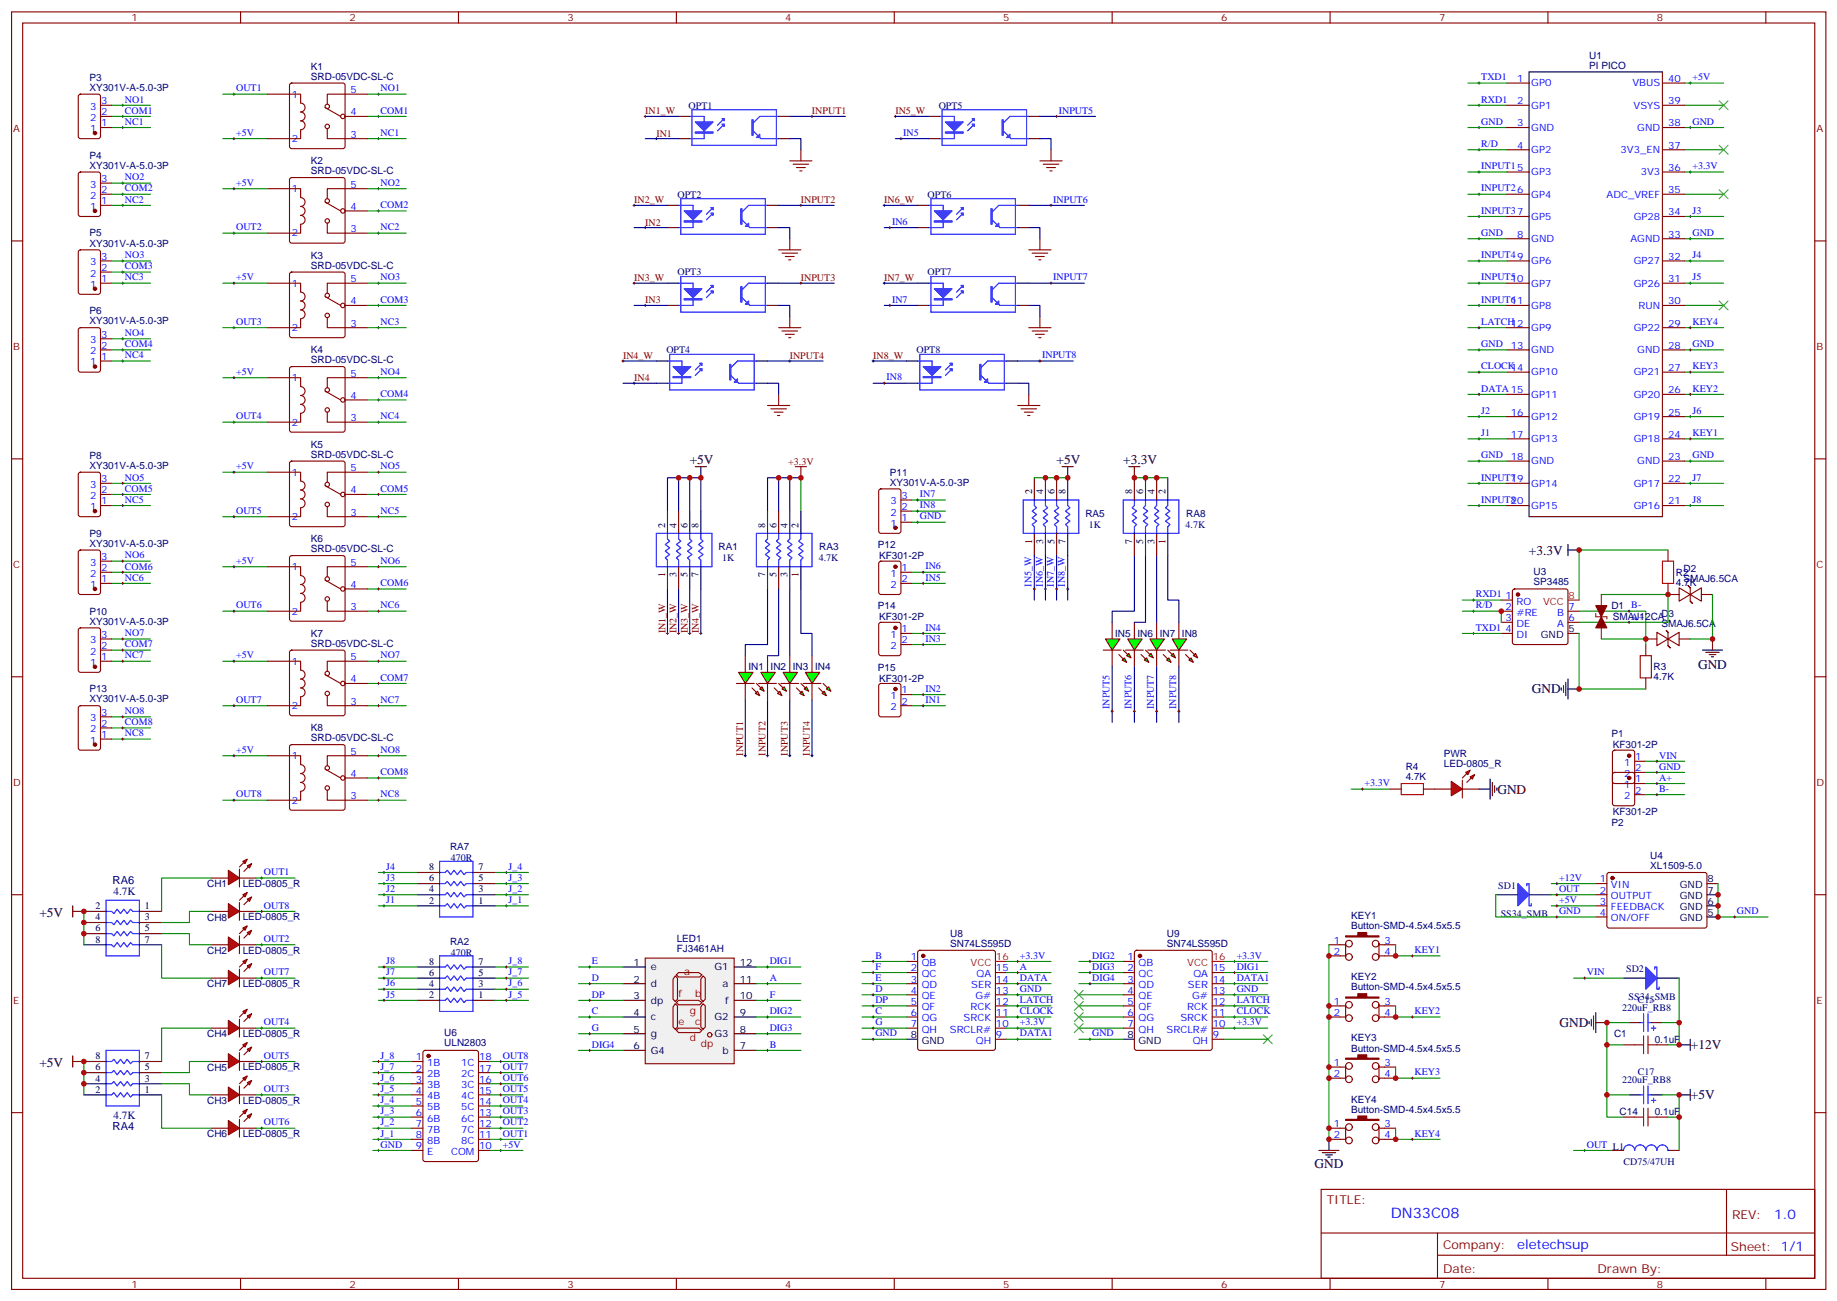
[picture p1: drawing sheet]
<svg xmlns="http://www.w3.org/2000/svg" width="583mm" height="413mm" viewBox="0 0 583 413" stroke-linecap="round" stroke-linejoin="round" font-family="sans-serif">
<defs><g id="words">
<text font-size="4.6" fill="#00f" x="441.3" y="386.4">DN33C08</text>
<g font-size="4.2">
<text x="218.9" y="147.4">+5V</text>
<text x="335.3" y="147.4">+5V</text>
<text x="356.4" y="147.4">+3.3V</text>
<text x="485.1" y="176">+3.3V</text>
<text x="538.8" y="212.3">GND</text>
<text x="486.1" y="220">GND</text>
<text x="475.2" y="251.8">GND</text>
<text x="12.5" y="290.9">+5V</text>
<text x="494.9" y="325.9">GND</text>
<text x="536.5" y="332.9">+12V</text>
<text x="12.5" y="338.6">+5V</text>
<text x="536.5" y="348.8">+5V</text>
<text x="417.1" y="370.7">GND</text>
</g>
<g font-size="4.2" fill="#00f">
<text x="563" y="386.6">1.0</text>
<text x="481.4" y="396.2">eletechsup</text>
</g>
<g font-size="3.9" fill="#800">
<text x="421" y="382">TITLE:</text>
<text x="549.6" y="386.6">REV:</text>
<text x="457.9" y="396.2">Company:</text>
<text x="549.3" y="396.8">Sheet: 1/1</text>
<text x="457.9" y="403.8">Date:</text>
<text x="506.9" y="403.9">Drawn By:</text>
</g>
<g font-size="3.5" fill="#000080">
<text x="35.7" y="280.5">RA6</text>
<text x="36.1" y="283.9">4.7K</text>
<text x="35.7" y="358.6">RA4</text>
<text x="36.1" y="355.1">4.7K</text>
</g>
<g font-size="3.2" fill="#800">
<text x="41.8" y="6.8">1</text>
<text x="110.9" y="6.8">2</text>
<text x="180.1" y="6.8">3</text>
<text x="249.2" y="6.8">4</text>
<text x="318.3" y="6.8">5</text>
<text x="387.5" y="6.8">6</text>
<text x="456.6" y="6.8">7</text>
<text x="525.8" y="6.8">8</text>
<text x="4.2" y="41.9">A</text>
<text x="576.4" y="41.9">A</text>
<text x="4.2" y="111">B</text>
<text x="576.4" y="111">B</text>
<text x="4.2" y="180.2">C</text>
<text x="576.4" y="180.2">C</text>
<text x="4.2" y="249.3">D</text>
<text x="576.4" y="249.3">D</text>
<text x="217.1" y="309.3">a</text>
<text x="215.3" y="316.3">f</text>
<text x="220.6" y="316.3">b</text>
<text x="4.2" y="318.5">E</text>
<text x="218.9" y="321.6">g</text>
<text x="576.4" y="318.5">E</text>
<text x="215.3" y="325.2">e</text>
<text x="220.6" y="325.2">c</text>
<text x="218.9" y="330.4">d</text>
<text x="222.4" y="332.2">dp</text>
<text x="41.8" y="408.6">1</text>
<text x="110.9" y="408.6">2</text>
<text x="180.1" y="408.6">3</text>
<text x="249.2" y="408.6">4</text>
<text x="318.3" y="408.6">5</text>
<text x="387.5" y="408.6">6</text>
<text x="456.6" y="408.6">7</text>
<text x="525.8" y="408.6">8</text>
</g>
<g font-size="3.2" fill="#000080">
<text x="98.7" y="22.1">K1</text>
<text x="504.3" y="21.8">PI PICO</text>
<text x="504.3" y="18.6">U1</text>
<text x="28.4" y="28.8">XY301V-A-5.0-3P</text>
<text x="28.4" y="25.6">P3</text>
<text x="98.7" y="25.3">SRD-05VDC-SL-C</text>
<text x="218.5" y="34.5">OPT1</text>
<text x="297.9" y="34.5">OPT5</text>
<text x="28.4" y="53.5">XY301V-A-5.0-3P</text>
<text x="28.4" y="50.3">P4</text>
<text x="98.7" y="52.1">K2</text>
<text x="98.7" y="55.3">SRD-05VDC-SL-C</text>
<text x="215" y="62.7">OPT2</text>
<text x="294.4" y="62.7">OPT6</text>
<text x="28.4" y="75">P5</text>
<text x="28.4" y="78.2">XY301V-A-5.0-3P</text>
<text x="98.7" y="82.1">K3</text>
<text x="98.7" y="85.3">SRD-05VDC-SL-C</text>
<text x="215" y="87.4">OPT3</text>
<text x="294.4" y="87.4">OPT7</text>
<text x="28.4" y="99.7">P6</text>
<text x="28.4" y="102.9">XY301V-A-5.0-3P</text>
<text x="98.7" y="112.1">K4</text>
<text x="211.5" y="112.1">OPT4</text>
<text x="290.8" y="112.1">OPT8</text>
<text x="98.7" y="115.3">SRD-05VDC-SL-C</text>
<text x="98.7" y="142.1">K5</text>
<text x="28.4" y="148.8">XY301V-A-5.0-3P</text>
<text x="28.4" y="145.6">P8</text>
<text x="98.7" y="145.2">SRD-05VDC-SL-C</text>
<text x="282.4" y="154.1">XY301V-A-5.0-3P</text>
<text x="282.4" y="150.9">P11</text>
<text x="344.4" y="164.1">RA5</text>
<text x="345.6" y="167.5">1K</text>
<text x="376.2" y="167.4">4.7K</text>
<text x="376.4" y="164.1">RA8</text>
<text x="28.4" y="173.5">XY301V-A-5.0-3P</text>
<text x="28.4" y="170.3">P9</text>
<text x="98.7" y="172">K6</text>
<text x="278.6" y="173.9">P12</text>
<text x="98.7" y="175.2">SRD-05VDC-SL-C</text>
<text x="228" y="174.6">RA1</text>
<text x="229.2" y="178.1">1K</text>
<text x="259.8" y="178">4.7K</text>
<text x="260" y="174.6">RA3</text>
<text x="279" y="177.5">KF301-2P</text>
<text x="486.6" y="185.7">SP3485</text>
<text x="486.6" y="182.5">U3</text>
<text x="531.8" y="185.9">4.7K</text>
<text x="531.8" y="182.7">R2</text>
<text x="534.3" y="181.6">D2</text>
<text x="534.3" y="184.7">SMAJ6.5CA</text>
<text x="28.4" y="195">P10</text>
<text x="278.6" y="193.3">P14</text>
<text x="279" y="196.9">KF301-2P</text>
<text x="511.3" y="193.3">D1</text>
<text x="511.8" y="196.8">SMAJ12CA</text>
<text x="527.2" y="195.7">D3</text>
<text x="28.4" y="198.2">XY301V-A-5.0-3P</text>
<text x="98.7" y="202">K7</text>
<text x="353.9" y="202.1">IN5</text>
<text x="360.9" y="202.1">IN6</text>
<text x="368" y="202.1">IN7</text>
<text x="375.1" y="202.1">IN8</text>
<text x="527.2" y="198.9">SMAJ6.5CA</text>
<text x="98.7" y="205.2">SRD-05VDC-SL-C</text>
<text x="237.5" y="212.7">IN1</text>
<text x="244.5" y="212.7">IN2</text>
<text x="251.6" y="212.7">IN3</text>
<text x="258.6" y="212.7">IN4</text>
<text x="278.6" y="212.7">P15</text>
<text x="524.7" y="215.9">4.7K</text>
<text x="524.7" y="212.7">R3</text>
<text x="28.4" y="219.7">P13</text>
<text x="279" y="216.3">KF301-2P</text>
<text x="28.4" y="222.8">XY301V-A-5.0-3P</text>
<text x="98.7" y="232">K8</text>
<text x="511.4" y="233.9">P1</text>
<text x="98.7" y="235.2">SRD-05VDC-SL-C</text>
<text x="511.8" y="237.4">KF301-2P</text>
<text x="446.1" y="244.4">R4</text>
<text x="458.2" y="243.3">LED-0805_R</text>
<text x="458.2" y="240.2">PWR</text>
<text x="446.1" y="247.5">4.7K</text>
<text x="511.4" y="262.1">P2</text>
<text x="511.8" y="258.6">KF301-2P</text>
<text x="142.8" y="269.7">RA7</text>
<text x="143" y="273.3">470R</text>
<text x="523.7" y="275.7">XL1509-5.0</text>
<text x="523.7" y="272.4">U4</text>
<text x="65.7" y="281.5">CH1</text>
<text x="77" y="281.4">LED-0805_R</text>
<text x="475.4" y="282">SD1</text>
<text x="65.7" y="292.1">CH8</text>
<text x="77" y="292">LED-0805_R</text>
<text x="428.7" y="291.6">KEY1</text>
<text x="476.2" y="290.8">SS34_SMB</text>
<text x="142.8" y="299.7">RA2</text>
<text x="214.7" y="298.9">LED1</text>
<text x="301.5" y="297.3">U8</text>
<text x="370.3" y="297.3">U9</text>
<text x="428.7" y="294.8">Button-SMD-4.5x4.5x5.5</text>
<text x="65.7" y="302.7">CH2</text>
<text x="77" y="302.6">LED-0805_R</text>
<text x="143" y="303.3">470R</text>
<text x="214.7" y="302">FJ3461AH</text>
<text x="301.5" y="300.5">SN74LS595D</text>
<text x="370.3" y="300.5">SN74LS595D</text>
<text x="428.7" y="311">KEY2</text>
<text x="516" y="308.5">SD2</text>
<text x="65.7" y="313.2">CH7</text>
<text x="77" y="313.2">LED-0805_R</text>
<text x="428.7" y="314.2">Button-SMD-4.5x4.5x5.5</text>
<text x="516.8" y="317.3">SS34_SMB</text>
<text x="514.8" y="320.8">220uF_RB8</text>
<text x="519.7" y="318.1">C15</text>
<text x="65.7" y="329.1">CH4</text>
<text x="77" y="329">LED-0805_R</text>
<text x="141" y="328.9">U6</text>
<text x="512.2" y="329.1">C1</text>
<text x="141" y="332">ULN2803</text>
<text x="428.7" y="333.6">Button-SMD-4.5x4.5x5.5</text>
<text x="428.7" y="330.4">KEY3</text>
<text x="525.1" y="330.9">0.1uF</text>
<text x="65.7" y="339.7">CH5</text>
<text x="77" y="339.6">LED-0805_R</text>
<text x="519.7" y="341">C17</text>
<text x="514.8" y="343.8">220uF_RB8</text>
<text x="65.7" y="350.3">CH3</text>
<text x="77" y="350.2">LED-0805_R</text>
<text x="428.7" y="353">Button-SMD-4.5x4.5x5.5</text>
<text x="428.7" y="349.8">KEY4</text>
<text x="513.9" y="353.8">C14</text>
<text x="525.1" y="353.8">0.1uF</text>
<text x="65.7" y="360.9">CH6</text>
<text x="77" y="360.8">LED-0805_R</text>
<text x="515.2" y="369.6">CD75/47UH</text>
</g>
<g font-size="3.2" fill="#00f">
<text x="74.9" y="29">OUT1</text>
<text x="111.3" y="29.5">5</text>
<text x="120.8" y="29">NO1</text>
<text x="470" y="25.5">TXD1</text>
<text x="481.4" y="26">1</text>
<text x="485.9" y="27.4">GP0</text>
<text x="518" y="27.4">VBUS</text>
<text x="529.3" y="26">40</text>
<text x="537.1" y="25.5">+5V</text>
<text x="28.6" y="34.8">3</text>
<text x="32.1" y="33.1">3</text>
<text x="39.7" y="32.5">NO1</text>
<text x="92.6" y="30.9">1</text>
<text x="470" y="32.5">RXD1</text>
<text x="481.4" y="33.1">2</text>
<text x="485.9" y="34.5">GP1</text>
<text x="518.4" y="34.5">VSYS</text>
<text x="529.3" y="33.1">39</text>
<text x="28.6" y="41.9">1</text>
<text x="28.6" y="38.3">2</text>
<text x="32.1" y="40.1">1</text>
<text x="32.1" y="36.6">2</text>
<text x="39.7" y="39.6">NC1</text>
<text x="39.7" y="36.1">COM1</text>
<text x="111.3" y="36.6">4</text>
<text x="120.8" y="36.1">COM1</text>
<text x="336" y="36.1">INPUT5</text>
<text x="470" y="39.6">GND</text>
<text x="481.4" y="40.1">3</text>
<text x="485.9" y="41.5">GND</text>
<text x="519.6" y="41.5">GND</text>
<text x="529.3" y="40.1">38</text>
<text x="537.1" y="39.6">GND</text>
<text x="74.9" y="43.1">+5V</text>
<text x="92.6" y="45">2</text>
<text x="111.3" y="43.6">3</text>
<text x="120.8" y="43.1">NC1</text>
<text x="286.6" y="43.1">IN5</text>
<text x="470" y="46.6">R/D</text>
<text x="481.4" y="47.2">4</text>
<text x="529.3" y="47.2">37</text>
<text x="470" y="53.7">INPUT15</text>
<text x="485.9" y="48.6">GP2</text>
<text x="514.2" y="48.6">3V3_EN</text>
<text x="537.1" y="53.7">+3.3V</text>
<text x="28.6" y="59.5">3</text>
<text x="32.1" y="57.7">3</text>
<text x="39.7" y="57.2">NO2</text>
<text x="74.9" y="59">+5V</text>
<text x="111.3" y="59.5">5</text>
<text x="120.8" y="59">NO2</text>
<text x="485.9" y="55.6">GP3</text>
<text x="520.6" y="55.6">3V3</text>
<text x="529.3" y="54.2">36</text>
<text x="28.6" y="63">2</text>
<text x="32.1" y="64.8">1</text>
<text x="32.1" y="61.3">2</text>
<text x="39.7" y="64.3">NC2</text>
<text x="39.7" y="60.7">COM2</text>
<text x="92.6" y="60.9">1</text>
<text x="334.2" y="64.3">INPUT6</text>
<text x="470" y="60.7">INPUT26</text>
<text x="485.9" y="62.7">GP4</text>
<text x="509.8" y="62.7">ADC_VREF</text>
<text x="529.3" y="61.3">35</text>
<text x="28.6" y="66.6">1</text>
<text x="111.3" y="66.6">4</text>
<text x="120.8" y="66">COM2</text>
<text x="283.1" y="71.3">IN6</text>
<text x="470" y="67.8">INPUT37</text>
<text x="485.9" y="69.7">GP5</text>
<text x="518.4" y="69.7">GP28</text>
<text x="529.3" y="68.3">34</text>
<text x="537.1" y="67.8">J3</text>
<text x="74.9" y="73.1">OUT2</text>
<text x="92.6" y="75">2</text>
<text x="111.3" y="73.6">3</text>
<text x="120.8" y="73.1">NC2</text>
<text x="470" y="74.9">GND</text>
<text x="481.4" y="75.4">8</text>
<text x="485.9" y="76.8">GND</text>
<text x="517.4" y="76.8">AGND</text>
<text x="529.3" y="75.4">33</text>
<text x="537.1" y="74.9">GND</text>
<text x="32.1" y="82.4">3</text>
<text x="39.7" y="81.9">NO3</text>
<text x="470" y="81.9">INPUT49</text>
<text x="485.9" y="83.9">GP6</text>
<text x="518.4" y="83.9">GP27</text>
<text x="529.3" y="82.4">32</text>
<text x="537.1" y="81.9">J4</text>
<text x="28.6" y="87.7">2</text>
<text x="28.6" y="84.2">3</text>
<text x="32.1" y="89.5">1</text>
<text x="32.1" y="86">2</text>
<text x="39.7" y="89">NC3</text>
<text x="39.7" y="85.4">COM3</text>
<text x="74.9" y="89">+5V</text>
<text x="111.3" y="89.5">5</text>
<text x="120.8" y="89">NO3</text>
<text x="334.2" y="89">INPUT7</text>
<text x="470" y="89">INPUT5</text>
<text x="479.4" y="89.5">10</text>
<text x="529.3" y="89.5">31</text>
<text x="537.1" y="89">J5</text>
<text x="28.6" y="91.3">1</text>
<text x="92.6" y="90.9">1</text>
<text x="485.9" y="90.9">GP7</text>
<text x="518.4" y="90.9">GP26</text>
<text x="111.3" y="96.6">4</text>
<text x="120.8" y="96">COM3</text>
<text x="283.1" y="96">IN7</text>
<text x="470" y="96">INPUT6</text>
<text x="479.4" y="96.6">11</text>
<text x="485.9" y="98">GP8</text>
<text x="519.9" y="98">RUN</text>
<text x="529.3" y="96.6">30</text>
<text x="32.1" y="107.1">3</text>
<text x="39.7" y="106.6">NO4</text>
<text x="74.9" y="103.1">OUT3</text>
<text x="92.6" y="105">2</text>
<text x="111.3" y="103.6">3</text>
<text x="120.8" y="103.1">NC3</text>
<text x="470" y="103.1">LATCH12</text>
<text x="485.9" y="105">GP9</text>
<text x="518.4" y="105">GP22</text>
<text x="529.3" y="103.6">29</text>
<text x="537.1" y="103.1">KEY4</text>
<text x="28.6" y="112.4">2</text>
<text x="28.6" y="108.9">3</text>
<text x="32.1" y="110.7">2</text>
<text x="39.7" y="113.7">NC4</text>
<text x="39.7" y="110.1">COM4</text>
<text x="330.7" y="113.7">INPUT8</text>
<text x="470" y="110.1">GND</text>
<text x="479.4" y="110.7">13</text>
<text x="485.9" y="112.1">GND</text>
<text x="519.6" y="112.1">GND</text>
<text x="529.3" y="110.7">28</text>
<text x="537.1" y="110.1">GND</text>
<text x="28.6" y="116">1</text>
<text x="32.1" y="114.2">1</text>
<text x="74.9" y="119">+5V</text>
<text x="111.3" y="119.5">5</text>
<text x="120.8" y="119">NO4</text>
<text x="470" y="117.2">CLOCK14</text>
<text x="485.9" y="119.1">GP10</text>
<text x="518.4" y="119.1">GP21</text>
<text x="529.3" y="117.7">27</text>
<text x="537.1" y="117.2">KEY3</text>
<text x="92.6" y="120.9">1</text>
<text x="281.3" y="120.7">IN8</text>
<text x="470" y="124.2">DATA 15</text>
<text x="529.3" y="124.8">26</text>
<text x="537.1" y="124.2">KEY2</text>
<text x="111.3" y="126.5">4</text>
<text x="120.8" y="126">COM4</text>
<text x="470" y="131.3">J2</text>
<text x="479.4" y="131.8">16</text>
<text x="485.9" y="126.2">GP11</text>
<text x="518.4" y="126.2">GP20</text>
<text x="529.3" y="131.8">25</text>
<text x="537.1" y="131.3">J6</text>
<text x="74.9" y="133.1">OUT4</text>
<text x="92.6" y="135">2</text>
<text x="111.3" y="133.6">3</text>
<text x="120.8" y="133.1">NC4</text>
<text x="485.9" y="133.2">GP12</text>
<text x="518.4" y="133.2">GP19</text>
<text x="470" y="138.4">J1</text>
<text x="479.4" y="138.9">17</text>
<text x="485.9" y="140.3">GP13</text>
<text x="518.4" y="140.3">GP18</text>
<text x="529.3" y="138.9">24</text>
<text x="537.1" y="138.4">KEY1</text>
<text x="74.9" y="148.9">+5V</text>
<text x="111.3" y="149.5">5</text>
<text x="120.8" y="148.9">NO5</text>
<text x="470" y="145.4">GND</text>
<text x="479.4" y="145.9">18</text>
<text x="485.9" y="147.4">GND</text>
<text x="519.6" y="147.4">GND</text>
<text x="529.3" y="145.9">23</text>
<text x="537.1" y="145.4">GND</text>
<text x="28.6" y="154.8">3</text>
<text x="32.1" y="153">3</text>
<text x="39.7" y="156">COM5</text>
<text x="39.7" y="152.5">NO5</text>
<text x="92.6" y="150.9">1</text>
<text x="120.8" y="156">COM5</text>
<text x="470" y="152.5">INPUT7</text>
<text x="479.4" y="153">19</text>
<text x="485.9" y="154.4">GP14</text>
<text x="518.4" y="154.4">GP17</text>
<text x="529.3" y="153">22</text>
<text x="537.1" y="152.5">J7</text>
<text x="28.6" y="161.8">1</text>
<text x="28.6" y="158.3">2</text>
<text x="32.1" y="160.1">1</text>
<text x="32.1" y="156.5">2</text>
<text x="39.7" y="159.5">NC5</text>
<text x="111.3" y="156.5">4</text>
<text x="282.6" y="160.1">3</text>
<text x="286.1" y="161.8">2</text>
<text x="286.1" y="158.3">3</text>
<text x="291.9" y="157.8">IN7</text>
<text x="291.9" y="161.3">IN8</text>
<text x="470" y="159.5">INPUT8</text>
<text x="479.4" y="160.1">20</text>
<text x="485.9" y="161.5">GP15</text>
<text x="518.4" y="161.5">GP16</text>
<text x="529.3" y="160.1">21</text>
<text x="537.1" y="159.5">J8</text>
<text x="74.9" y="163.1">OUT5</text>
<text x="92.6" y="165">2</text>
<text x="111.3" y="163.6">3</text>
<text x="120.8" y="163.1">NC5</text>
<text x="282.6" y="167.1">1</text>
<text x="282.6" y="163.6">2</text>
<text x="286.1" y="165.3">1</text>
<text x="291.9" y="164.8">GND</text>
<text x="28.6" y="179.5">3</text>
<text x="32.1" y="177.7">3</text>
<text x="39.7" y="177.2">NO6</text>
<text x="74.9" y="178.9">+5V</text>
<text x="111.3" y="179.5">5</text>
<text x="120.8" y="178.9">NO6</text>
<text x="28.6" y="183">2</text>
<text x="32.1" y="184.7">1</text>
<text x="32.1" y="181.2">2</text>
<text x="39.7" y="184.2">NC6</text>
<text x="39.7" y="180.7">COM6</text>
<text x="92.6" y="180.9">1</text>
<text x="120.8" y="186">COM6</text>
<text x="282.6" y="183">1</text>
<text x="286.1" y="181.2">1</text>
<text x="286.1" y="184.7">2</text>
<text x="293.7" y="184.2">IN5</text>
<text x="293.7" y="180.7">IN6</text>
<text x="28.6" y="186.5">1</text>
<text x="111.3" y="186.5">4</text>
<text x="282.6" y="186.5">2</text>
<text x="327.3" y="186.2" transform="rotate(-90 327.3 186.2)">IN5_W</text>
<text x="330.9" y="186.2" transform="rotate(-90 330.9 186.2)">IN6_W</text>
<text x="334.4" y="186.2" transform="rotate(-90 334.4 186.2)">IN7_W</text>
<text x="337.9" y="186.2" transform="rotate(-90 337.9 186.2)">IN8_W</text>
<text x="468.3" y="189.5">RXD1</text>
<text x="477.7" y="190">1</text>
<text x="481.2" y="191.8">RO</text>
<text x="74.9" y="193">OUT6</text>
<text x="92.6" y="195">2</text>
<text x="111.3" y="193.6">3</text>
<text x="120.8" y="193">NC6</text>
<text x="468.3" y="193">R/D</text>
<text x="477.7" y="193.6">2</text>
<text x="477.7" y="197.1">3</text>
<text x="481.2" y="195.3">#RE</text>
<text x="494.1" y="195.3">B</text>
<text x="497.7" y="197.1">6</text>
<text x="497.7" y="193.6">7</text>
<text x="517.7" y="193">B-</text>
<text x="517.7" y="196.6">A+</text>
<text x="32.1" y="202.4">3</text>
<text x="39.7" y="201.9">NO7</text>
<text x="282.6" y="202.4">1</text>
<text x="286.1" y="200.6">1</text>
<text x="293.7" y="203.6">IN3</text>
<text x="293.7" y="200.1">IN4</text>
<text x="468.3" y="200.1">TXD1</text>
<text x="477.7" y="200.6">4</text>
<text x="481.2" y="198.9">DE</text>
<text x="481.2" y="202.4">DI</text>
<text x="494.1" y="198.9">A</text>
<text x="28.6" y="207.7">2</text>
<text x="28.6" y="204.2">3</text>
<text x="32.1" y="209.4">1</text>
<text x="32.1" y="205.9">2</text>
<text x="39.7" y="208.9">NC7</text>
<text x="39.7" y="205.4">COM7</text>
<text x="74.9" y="208.9">+5V</text>
<text x="111.3" y="209.4">5</text>
<text x="120.8" y="208.9">NO7</text>
<text x="282.6" y="205.9">2</text>
<text x="286.1" y="204.2">2</text>
<text x="28.6" y="211.2">1</text>
<text x="92.6" y="210.9">1</text>
<text x="120.8" y="216">COM7</text>
<text x="111.3" y="216.5">4</text>
<text x="282.6" y="221.8">1</text>
<text x="286.1" y="220">1</text>
<text x="293.7" y="219.5">IN2</text>
<text x="32.1" y="227.1">3</text>
<text x="39.7" y="226.6">NO8</text>
<text x="74.9" y="223">OUT7</text>
<text x="92.6" y="225">2</text>
<text x="111.3" y="223.6">3</text>
<text x="120.8" y="223">NC7</text>
<text x="282.6" y="225.3">2</text>
<text x="286.1" y="223.6">2</text>
<text x="293.7" y="223">IN1</text>
<text x="352" y="225" transform="rotate(-90 352 225)">INPUT5</text>
<text x="359.1" y="225" transform="rotate(-90 359.1 225)">INPUT6</text>
<text x="366.1" y="225" transform="rotate(-90 366.1 225)">INPUT7</text>
<text x="373.2" y="225" transform="rotate(-90 373.2 225)">INPUT8</text>
<text x="28.6" y="232.4">2</text>
<text x="28.6" y="228.8">3</text>
<text x="32.1" y="230.6">2</text>
<text x="39.7" y="233.6">NC8</text>
<text x="39.7" y="230.1">COM8</text>
<text x="28.6" y="235.9">1</text>
<text x="32.1" y="234.1">1</text>
<text x="74.9" y="238.9">+5V</text>
<text x="111.3" y="239.4">5</text>
<text x="120.8" y="238.9">NO8</text>
<text x="92.6" y="240.8">1</text>
<text x="120.8" y="246">COM8</text>
<text x="515.4" y="243">1</text>
<text x="518.9" y="241.2">1</text>
<text x="518.9" y="244.7">2</text>
<text x="526.5" y="240.7">VIN</text>
<text x="526.5" y="244.2">GND</text>
<text x="111.3" y="246.5">4</text>
<text x="433" y="249.5">+3.3V</text>
<text x="515.4" y="246.5">2</text>
<text x="515.4" y="250">1</text>
<text x="518.9" y="248.2">1</text>
<text x="518.9" y="251.8">2</text>
<text x="526.5" y="247.7">A+</text>
<text x="526.5" y="251.2">B-</text>
<text x="74.9" y="253">OUT8</text>
<text x="92.6" y="255">2</text>
<text x="111.3" y="253.5">3</text>
<text x="120.8" y="253">NC8</text>
<text x="515.4" y="253.5">2</text>
<text x="122.6" y="275.9">J4</text>
<text x="161.4" y="275.9">J_4</text>
<text x="83.7" y="277.7">OUT1</text>
<text x="122.6" y="279.5">J3</text>
<text x="161.4" y="279.5">J_3</text>
<text x="494.7" y="279.5">+12V</text>
<text x="507.7" y="280">1</text>
<text x="511.2" y="281.8">VIN</text>
<text x="122.6" y="283">J2</text>
<text x="122.6" y="286.5">J1</text>
<text x="161.4" y="283">J_2</text>
<text x="161.4" y="286.5">J_1</text>
<text x="494.7" y="283">OUT</text>
<text x="494.7" y="286.5">+5V</text>
<text x="507.7" y="283.5">2</text>
<text x="507.7" y="287.1">3</text>
<text x="511.2" y="285.3">OUTPUT</text>
<text x="83.7" y="288.3">OUT8</text>
<text x="494.7" y="290.1">GND</text>
<text x="507.7" y="290.6">4</text>
<text x="511.2" y="288.8">FEEDBACK</text>
<text x="511.2" y="292.3">ON/OFF</text>
<text x="551.2" y="290.1">GND</text>
<text x="83.7" y="298.9">OUT2</text>
<text x="423.2" y="299.4">1</text>
<text x="439.3" y="299.4">3</text>
<text x="122.6" y="305.9">J8</text>
<text x="161.4" y="305.9">J_8</text>
<text x="187.8" y="305.9">E</text>
<text x="244.3" y="305.9">DIG1</text>
<text x="277.8" y="304.2">B</text>
<text x="289" y="304.7">1</text>
<text x="323.6" y="304.2">+3.3V</text>
<text x="346.6" y="304.2">DIG2</text>
<text x="357.8" y="304.7">1</text>
<text x="392.4" y="304.2">+3.3V</text>
<text x="423.2" y="302.9">2</text>
<text x="439.3" y="302.9">4</text>
<text x="448.9" y="302.4">KEY1</text>
<text x="83.7" y="309.5">OUT7</text>
<text x="122.6" y="309.5">J7</text>
<text x="161.4" y="309.5">J_7</text>
<text x="187.8" y="311.2">D</text>
<text x="244.3" y="311.2">A</text>
<text x="277.8" y="311.2">E</text>
<text x="277.8" y="307.7">F</text>
<text x="289" y="308.2">2</text>
<text x="289" y="311.7">3</text>
<text x="292.5" y="306.5">QB</text>
<text x="292.5" y="310">QC</text>
<text x="309.9" y="310">QA</text>
<text x="316.1" y="311.7">14</text>
<text x="316.1" y="308.2">15</text>
<text x="323.6" y="311.2">DATA</text>
<text x="323.6" y="307.7">A</text>
<text x="346.6" y="307.7">DIG3</text>
<text x="346.6" y="311.2">DIG4</text>
<text x="357.8" y="308.2">2</text>
<text x="357.8" y="311.7">3</text>
<text x="361.3" y="306.5">QB</text>
<text x="361.3" y="310">QC</text>
<text x="378.7" y="310">QA</text>
<text x="384.8" y="311.7">14</text>
<text x="384.8" y="308.2">15</text>
<text x="392.4" y="311.2">DATA1</text>
<text x="392.4" y="307.7">DIG1</text>
<text x="503.6" y="309.5">VIN</text>
<text x="122.6" y="316.5">J5</text>
<text x="122.6" y="313">J6</text>
<text x="161.4" y="316.5">J_5</text>
<text x="161.4" y="313">J_6</text>
<text x="187.8" y="316.5">DP</text>
<text x="244.3" y="316.5">F</text>
<text x="277.8" y="314.7">D</text>
<text x="289" y="315.3">4</text>
<text x="292.5" y="313.5">QD</text>
<text x="292.5" y="317">QE</text>
<text x="308.2" y="313.5">SER</text>
<text x="309.5" y="317">G#</text>
<text x="316.1" y="315.3">13</text>
<text x="323.6" y="314.7">GND</text>
<text x="357.8" y="315.3">4</text>
<text x="361.3" y="313.5">QD</text>
<text x="361.3" y="317">QE</text>
<text x="377" y="313.5">SER</text>
<text x="378.3" y="317">G#</text>
<text x="384.8" y="315.3">13</text>
<text x="392.4" y="314.7">GND</text>
<text x="187.8" y="321.8">C</text>
<text x="244.3" y="321.8">DIG2</text>
<text x="277.8" y="321.8">C</text>
<text x="277.8" y="318.3">DP</text>
<text x="289" y="318.8">5</text>
<text x="289" y="322.3">6</text>
<text x="292.5" y="320.6">QF</text>
<text x="308" y="320.6">RCK</text>
<text x="316.1" y="322.3">11</text>
<text x="316.1" y="318.8">12</text>
<text x="323.6" y="318.3">LATCH</text>
<text x="323.6" y="321.8">CLOCK</text>
<text x="357.8" y="318.8">5</text>
<text x="357.8" y="322.3">6</text>
<text x="361.3" y="320.6">QF</text>
<text x="376.7" y="320.6">RCK</text>
<text x="384.8" y="322.3">11</text>
<text x="384.8" y="318.8">12</text>
<text x="392.4" y="321.8">CLOCK</text>
<text x="392.4" y="318.3">LATCH</text>
<text x="423.2" y="318.8">1</text>
<text x="423.2" y="322.3">2</text>
<text x="439.3" y="318.8">3</text>
<text x="439.3" y="322.3">4</text>
<text x="448.9" y="321.8">KEY2</text>
<text x="83.7" y="325.3">OUT4</text>
<text x="187.8" y="327.1">G</text>
<text x="244.3" y="327.1">DIG3</text>
<text x="277.8" y="328.9">GND</text>
<text x="277.8" y="325.3">G</text>
<text x="289" y="325.9">7</text>
<text x="292.5" y="324.1">QG</text>
<text x="292.5" y="327.6">QH</text>
<text x="301.4" y="327.6">SRCLR#</text>
<text x="305.8" y="324.1">SRCK</text>
<text x="316.1" y="329.4">9</text>
<text x="316.1" y="325.9">10</text>
<text x="323.6" y="325.3">+3.3V</text>
<text x="323.6" y="328.9">DATA1</text>
<text x="346.6" y="328.9">GND</text>
<text x="357.8" y="325.9">7</text>
<text x="361.3" y="324.1">QG</text>
<text x="361.3" y="327.6">QH</text>
<text x="370.2" y="327.6">SRCLR#</text>
<text x="374.6" y="324.1">SRCK</text>
<text x="384.8" y="329.4">9</text>
<text x="384.8" y="325.9">10</text>
<text x="392.4" y="325.3">+3.3V</text>
<text x="83.7" y="335.9">OUT5</text>
<text x="120.8" y="335.9">J_8</text>
<text x="159.6" y="335.9">OUT8</text>
<text x="187.8" y="332.4">DIG4</text>
<text x="244.3" y="332.4">B</text>
<text x="309.7" y="331.2">QH</text>
<text x="378.5" y="331.2">QH</text>
<text x="120.8" y="339.4">J_7</text>
<text x="132" y="336.4">1</text>
<text x="132" y="340">2</text>
<text x="135.5" y="338.2">1B</text>
<text x="135.5" y="341.7">2B</text>
<text x="146.3" y="341.7">2C</text>
<text x="146.3" y="338.2">1C</text>
<text x="152" y="340">17</text>
<text x="152" y="336.4">18</text>
<text x="159.6" y="339.4">OUT7</text>
<text x="423.2" y="338.2">1</text>
<text x="423.2" y="341.7">2</text>
<text x="439.3" y="338.2">3</text>
<text x="439.3" y="341.7">4</text>
<text x="448.9" y="341.2">KEY3</text>
<text x="83.7" y="346.5">OUT3</text>
<text x="120.8" y="346.5">J_5</text>
<text x="120.8" y="343">J_6</text>
<text x="132" y="343.5">3</text>
<text x="132" y="347">4</text>
<text x="135.5" y="345.3">3B</text>
<text x="146.3" y="345.3">3C</text>
<text x="152" y="347">15</text>
<text x="152" y="343.5">16</text>
<text x="159.6" y="346.5">OUT5</text>
<text x="159.6" y="343">OUT6</text>
<text x="120.8" y="350">J_4</text>
<text x="120.8" y="353.6">J_3</text>
<text x="132" y="350.6">5</text>
<text x="135.5" y="348.8">4B</text>
<text x="135.5" y="352.3">5B</text>
<text x="146.3" y="352.3">5C</text>
<text x="146.3" y="348.8">4C</text>
<text x="152" y="350.6">14</text>
<text x="159.6" y="350">OUT4</text>
<text x="159.6" y="353.6">OUT3</text>
<text x="83.7" y="357.1">OUT6</text>
<text x="120.8" y="357.1">J_2</text>
<text x="132" y="354.1">6</text>
<text x="132" y="357.6">7</text>
<text x="135.5" y="355.8">6B</text>
<text x="135.5" y="359.4">7B</text>
<text x="146.3" y="359.4">7C</text>
<text x="146.3" y="355.8">6C</text>
<text x="152" y="357.6">12</text>
<text x="152" y="354.1">13</text>
<text x="159.6" y="357.1">OUT2</text>
<text x="423.2" y="357.6">1</text>
<text x="439.3" y="357.6">3</text>
<text x="120.8" y="360.6">J_1</text>
<text x="120.8" y="364.1">GND</text>
<text x="132" y="361.1">8</text>
<text x="132" y="364.7">9</text>
<text x="135.5" y="362.9">8B</text>
<text x="146.3" y="362.9">8C</text>
<text x="152" y="364.7">10</text>
<text x="152" y="361.1">11</text>
<text x="159.6" y="360.6">OUT1</text>
<text x="159.6" y="364.1">+5V</text>
<text x="423.2" y="361.1">2</text>
<text x="439.3" y="361.1">4</text>
<text x="448.9" y="360.6">KEY4</text>
<text x="503.6" y="364.1">OUT L1</text>
<text x="135.5" y="366.4">E</text>
<text x="143.1" y="366.4">COM</text>
</g>
<g font-size="3.2" fill="#800000">
<text x="204.8" y="36.3">IN1_W</text>
<text x="257.7" y="36.3">INPUT1</text>
<text x="284.1" y="36.3">IN5_W</text>
<text x="208.3" y="43.4">IN1</text>
<text x="201.2" y="64.5">IN2_W</text>
<text x="254.1" y="64.5">INPUT2</text>
<text x="280.6" y="64.5">IN6_W</text>
<text x="204.8" y="71.6">IN2</text>
<text x="201.2" y="89.2">IN3_W</text>
<text x="254.1" y="89.2">INPUT3</text>
<text x="280.6" y="89.2">IN7_W</text>
<text x="204.8" y="96.3">IN3</text>
<text x="197.7" y="113.9">IN4_W</text>
<text x="250.6" y="113.9">INPUT4</text>
<text x="277.1" y="113.9">IN8_W</text>
<text x="201.2" y="121">IN4</text>
<text x="250.1" y="147.4">+3.3V</text>
<text x="211.2" y="201" transform="rotate(-90 211.2 201)">IN1_W</text>
<text x="214.7" y="201" transform="rotate(-90 214.7 201)">IN2_W</text>
<text x="218.2" y="201" transform="rotate(-90 218.2 201)">IN3_W</text>
<text x="221.8" y="201" transform="rotate(-90 221.8 201)">IN4_W</text>
<text x="235.9" y="239.8" transform="rotate(-90 235.9 239.8)">INPUT1</text>
<text x="242.9" y="239.8" transform="rotate(-90 242.9 239.8)">INPUT2</text>
<text x="250" y="239.8" transform="rotate(-90 250 239.8)">INPUT3</text>
<text x="257" y="239.8" transform="rotate(-90 257 239.8)">INPUT4</text>
</g>
<g font-size="3.2">
<text x="327.5" y="156.9" transform="rotate(-90 327.5 156.9)">2</text>
<text x="331" y="156.9" transform="rotate(-90 331 156.9)">4</text>
<text x="334.6" y="156.9" transform="rotate(-90 334.6 156.9)">6</text>
<text x="338.1" y="156.9" transform="rotate(-90 338.1 156.9)">8</text>
<text x="359.3" y="156.9" transform="rotate(-90 359.3 156.9)">8</text>
<text x="362.8" y="156.9" transform="rotate(-90 362.8 156.9)">6</text>
<text x="366.3" y="156.9" transform="rotate(-90 366.3 156.9)">4</text>
<text x="369.9" y="156.9" transform="rotate(-90 369.9 156.9)">2</text>
<text x="211.1" y="167.5" transform="rotate(-90 211.1 167.5)">2</text>
<text x="214.6" y="167.5" transform="rotate(-90 214.6 167.5)">4</text>
<text x="218.2" y="167.5" transform="rotate(-90 218.2 167.5)">6</text>
<text x="221.7" y="167.5" transform="rotate(-90 221.7 167.5)">8</text>
<text x="242.9" y="167.5" transform="rotate(-90 242.9 167.5)">8</text>
<text x="246.4" y="167.5" transform="rotate(-90 246.4 167.5)">6</text>
<text x="249.9" y="167.5" transform="rotate(-90 249.9 167.5)">4</text>
<text x="253.4" y="167.5" transform="rotate(-90 253.4 167.5)">2</text>
<text x="327.5" y="172.6" transform="rotate(-90 327.5 172.6)">1</text>
<text x="331" y="172.6" transform="rotate(-90 331 172.6)">3</text>
<text x="334.6" y="172.6" transform="rotate(-90 334.6 172.6)">5</text>
<text x="338.1" y="172.6" transform="rotate(-90 338.1 172.6)">7</text>
<text x="359.3" y="172.6" transform="rotate(-90 359.3 172.6)">7</text>
<text x="362.8" y="172.6" transform="rotate(-90 362.8 172.6)">5</text>
<text x="366.3" y="172.6" transform="rotate(-90 366.3 172.6)">3</text>
<text x="369.9" y="172.6" transform="rotate(-90 369.9 172.6)">1</text>
<text x="211.1" y="183.2" transform="rotate(-90 211.1 183.2)">1</text>
<text x="214.6" y="183.2" transform="rotate(-90 214.6 183.2)">3</text>
<text x="218.2" y="183.2" transform="rotate(-90 218.2 183.2)">5</text>
<text x="221.7" y="183.2" transform="rotate(-90 221.7 183.2)">7</text>
<text x="242.9" y="183.2" transform="rotate(-90 242.9 183.2)">7</text>
<text x="246.4" y="183.2" transform="rotate(-90 246.4 183.2)">5</text>
<text x="249.9" y="183.2" transform="rotate(-90 249.9 183.2)">3</text>
<text x="253.4" y="183.2" transform="rotate(-90 253.4 183.2)">1</text>
<text x="489" y="202.4">GND</text>
<text x="497.7" y="200.6">5</text>
<text x="136.1" y="279.6">6</text>
<text x="136.1" y="276.1">8</text>
<text x="151.8" y="279.6">5</text>
<text x="151.8" y="276.1">7</text>
<text x="533.1" y="281.8">GND</text>
<text x="541.8" y="280">8</text>
<text x="136.1" y="286.7">2</text>
<text x="136.1" y="283.2">4</text>
<text x="151.8" y="286.7">1</text>
<text x="151.8" y="283.2">3</text>
<text x="533.1" y="285.3">GND</text>
<text x="541.8" y="287.1">6</text>
<text x="541.8" y="283.5">7</text>
<text x="30.3" y="288.5">2</text>
<text x="30.3" y="292">4</text>
<text x="46" y="288.5">1</text>
<text x="46" y="292">3</text>
<text x="533.1" y="292.3">GND</text>
<text x="533.1" y="288.8">GND</text>
<text x="541.8" y="290.6">5</text>
<text x="30.3" y="295.5">6</text>
<text x="30.3" y="299">8</text>
<text x="46" y="295.5">5</text>
<text x="46" y="299">7</text>
<text x="136.1" y="309.6">6</text>
<text x="136.1" y="306.1">8</text>
<text x="151.8" y="309.6">5</text>
<text x="151.8" y="306.1">7</text>
<text x="201" y="306.5">1</text>
<text x="201" y="311.7">2</text>
<text x="206.5" y="307.9">e</text>
<text x="226.7" y="307.9">G1</text>
<text x="234.7" y="311.7">11</text>
<text x="234.7" y="306.5">12</text>
<text x="136.1" y="316.7">2</text>
<text x="136.1" y="313.2">4</text>
<text x="151.8" y="316.7">1</text>
<text x="151.8" y="313.2">3</text>
<text x="201" y="317">3</text>
<text x="206.5" y="313.2">d</text>
<text x="229.3" y="313.2">a</text>
<text x="234.7" y="317">10</text>
<text x="201" y="322.3">4</text>
<text x="206.5" y="318.5">dp</text>
<text x="206.5" y="323.7">c</text>
<text x="226.7" y="323.7">G2</text>
<text x="230.1" y="318.5">f</text>
<text x="234.7" y="322.3">9</text>
<text x="201" y="327.6">5</text>
<text x="206.5" y="329">g</text>
<text x="226.7" y="329">G3</text>
<text x="234.7" y="327.6">8</text>
<text x="289" y="329.4">8</text>
<text x="357.8" y="329.4">8</text>
<text x="201" y="332.9">6</text>
<text x="206.5" y="334.3">G4</text>
<text x="229.2" y="334.3">b</text>
<text x="234.7" y="332.9">7</text>
<text x="292.5" y="331.2">GND</text>
<text x="361.3" y="331.2">GND</text>
<text x="30.3" y="339.6">6</text>
<text x="30.3" y="336.1">8</text>
<text x="46" y="339.6">5</text>
<text x="46" y="336.1">7</text>
<text x="30.3" y="346.7">2</text>
<text x="30.3" y="343.1">4</text>
<text x="46" y="346.7">1</text>
<text x="46" y="343.1">3</text>
</g>
<g font-size="3.2" fill="#f00">
<text x="489.7" y="191.8">VCC</text>
<text x="497.7" y="190">8</text>
<text x="316.1" y="304.7">16</text>
<text x="384.8" y="304.7">16</text>
<text x="308" y="306.5">VCC</text>
<text x="376.8" y="306.5">VCC</text>
</g>
</g></defs>
<g fill="#f00" stroke="#870000" stroke-width=".35">
<path d="M460.5 247.9l3.5 2.5-3.5 2.1z"/>
<path d="M464 247.5v5.7z"/>
</g>
<g fill="#870000" stroke="#870000" stroke-width=".35">
<path d="M464 246.8l1.5-1.4z"/>
<path d="M465.5 248.2l1.4-1.4z"/>
</g>
<g fill="#f00" stroke="#870000" stroke-width=".35">
<path d="M465.1 245.1l1.4-.7-.7 1.4z"/>
<path d="M466.5 246.5l1.4-.7-.7 1.4z"/>
</g>
<g fill="none" stroke="#870000" stroke-width=".35">
<path d="M3.7 3.8h575.7v405.3h-575.7zM7.2 7.3h568.7v398.3h-568.7zM76.3 3.8v3.5M145.5 3.8v3.5M214.6 3.8v3.5M283.8 3.8v3.5M352.9 3.8v3.5M422.1 3.8v3.5M491.2 3.8v3.5M560.4 3.8v3.5M25.1 30.1l.4-.2h5.7l.6 .4 .1 13-.5 .6-5.9 .1-.6-.5-.1-12.9zM31.9 36.9h3.5"/>
<path d="M31.9 33.4h3.5M84.8 29.9h10.6v2.8a1.41 1.41 0 0 1 1.4 1.4 1.41 1.41 0 0 1-1.4 1.4 1.41 1.41 0 0 1 1.4 1.4 1.41 1.41 0 0 1-1.4 1.4 1.41 1.41 0 0 1 1.4 1.5 1.41 1.41 0 0 1-1.4 1.4v2.8h-10.6M92.1 26.6l.5-.2h16.2l.5 .2 .2 .5v19.4l-.2 .5-.5 .2h-16.2l-.5-.3-.2-.4v-19.4zM103.2 34.1l4.9 2.8M109.5 36.9h7.1M116.6 29.9h-12.7v3.2M25.1 54.8l.4-.2h5.7l.6 .4 .1 13-.5 .6-5.9 .1-.6-.5-.1-12.9zM31.9 58.1h3.5M31.9 40.5h3.5M84.8 59.9h10.6v2.8a1.41 1.41 0 0 1 1.4 1.4 1.41 1.41 0 0 1-1.4 1.4 1.41 1.41 0 0 1 1.4 1.4 1.41 1.41 0 0 1-1.4 1.4 1.41 1.41 0 0 1 1.4 1.4 1.41 1.41 0 0 1-1.4 1.5v2.8h-10.6M92.1 56.5l.5-.2h16.2l.5 .2 .2 .5v19.4l-.2 .5-.5 .3h-16.2l-.5-.3-.2-.5v-19.4zM103.9 40.8v3.2h12.7"/>
<path d="M116.6 59.9h-12.7v3.1M3.7 76.4h3.5M25.1 79.5l.4-.2h5.7l.6 .4 .1 13-.5 .6-5.9 .1-.6-.5-.1-12.9zM31.9 65.2h3.5M31.9 61.6h3.5M103.2 64.1l4.9 2.8M103.9 70.8v3.2h12.7M109.5 66.9h7.1M575.9 76.4h3.5M31.9 89.9h3.5M31.9 86.3h3.5M31.9 82.8h3.5"/>
<path d="M84.8 89.9h10.6v2.8a1.41 1.41 0 0 1 1.4 1.4 1.41 1.41 0 0 1-1.4 1.4 1.41 1.41 0 0 1 1.4 1.4 1.41 1.41 0 0 1-1.4 1.4 1.41 1.41 0 0 1 1.4 1.4 1.41 1.41 0 0 1-1.4 1.4v2.9h-10.6M92.1 86.5l.5-.2h16.2l.5 .2 .2 .5v19.4l-.2 .5-.5 .2h-16.2l-.5-.2-.2-.5v-19.4zM103.2 94.1l4.9 2.8M109.5 96.9h7.1M116.6 89.9h-12.7v3.1M25.1 104.2l.4-.2h5.7l.6 .4 .1 13-.5 .6-5.9 .1-.6-.5-.1-12.9zM31.9 114.5h3.5M31.9 111h3.5M31.9 107.5h3.5M84.8 119.8h10.6v2.9a1.41 1.41 0 0 1 1.4 1.4 1.41 1.41 0 0 1-1.4 1.4 1.41 1.41 0 0 1 1.4 1.4 1.41 1.41 0 0 1-1.4 1.4 1.41 1.41 0 0 1 1.4 1.4 1.41 1.41 0 0 1-1.4 1.4v2.8h-10.6M92.1 116.5l.5-.2h16.2l.5 .2 .2 .5v19.4l-.2 .5-.5 .2h-16.2l-.5-.2-.2-.5v-19.4zM103.9 100.8v3.2h12.7"/>
<path d="M116.6 119.8h-12.7v3.2M103.2 124.1l4.9 2.8M103.9 130.8v3.1h12.7M109.5 126.9h7.1M3.7 145.6h3.5M575.9 145.6h3.5M529.3 174.5v3.5M476.4 190.4h3.5M476.4 193.9h3.5M476.4 197.4h3.5M480.2 187.1l.4-.2h16.3l.5 .2 .2 .5v16.2l-.3 .5-.4 .2h-16.3l-.5-.2-.2-.5v-16.2zM497.6 193.9h3.5"/>
<path d="M497.6 197.4h3.5M529.3 185.1v3.5h3.5M532.8 186.5l3.6 2.1-3.6 2.1zM536.4 188.6l3.5-2.1v4.2zM536.4 186.5l-.7-.7 .7 .7M536.4 190.7l.7 .8-.7-.8M536.4 186.5v4.2M539.9 188.6h3.5M3.7 214.7h3.5M236.5 208v5.3M236.5 216.9v5.2M476.4 201h3.5"/>
<path d="M522.3 204.5v3.5M522.3 215.1v3.5M522.3 202.7h3.5M525.8 200.6l3.5 2.1-3.5 2.2zM529.3 202.7l3.5-2.1v4.3zM529.3 200.6l-.7-.7 .7 .7M529.3 204.9l.7 .7-.7-.7M529.3 200.6v4.3M532.8 202.7h3.6M575.9 214.7h3.5M441.1 250.4h3.5M451.7 250.4h8.8"/>
<path d="M464 250.4h5.3M3.7 283.9h3.5M575.9 283.9h3.5M3.7 353h3.5M575.9 353h3.5M419.2 377.4h156.7v28.2h-156.7zM547.9 377.4v20.9M419.3 391.2h156.4M456.2 398.3h119.5M456.2 391.2v14.1M76.3 405.6v3.5M145.5 405.6v3.5"/>
<path d="M214.6 405.6v3.5M283.8 405.6v3.5M352.9 405.6v3.5M422.1 405.6v3.5M491.2 405.6v3.5M560.4 405.6v3.5"/>
<circle cx="103.9" cy="33.8" r=".71"/>
<circle cx="108.8" cy="36.9" r=".71"/>
<circle cx="103.9" cy="40.1" r=".71"/>
<circle cx="103.9" cy="70.1" r=".71"/>
<circle cx="103.9" cy="63.7" r=".71"/>
<circle cx="108.8" cy="66.9" r=".71"/>
<circle cx="103.9" cy="93.7" r=".71"/>
<circle cx="108.8" cy="96.9" r=".71"/>
<circle cx="103.9" cy="100.1" r=".71"/>
<circle cx="103.9" cy="123.7" r=".71"/>
<circle cx="103.9" cy="130.1" r=".71"/>
<circle cx="108.8" cy="126.9" r=".71"/>
</g>
<g fill="none" stroke="#000" stroke-width=".32">
<path d="M38.6 33.4h.7M38.6 36.9h.7M38.9 33.1v.7M38.9 36.6v.7M73.9 29.9h.7M74.2 29.5v.7M119.7 36.9h.7M119.7 29.9h.7M120.1 29.5v.7M120.1 36.6v.7M204.4 36.9h.7M204.8 36.6v.7"/>
<path d="M257.3 36.9h.7M257.7 36.6v.7M38.6 58.1h.7M38.6 40.5h.7M38.9 40.1v.7M38.9 57.7v.8M119.7 59.9h.7M119.7 44h.7M120.1 43.6v.7M120.1 59.5v.7M207.9 44h.7M208.3 43.6v.7"/>
<path d="M38.6 65.2h.7M38.6 61.6h.7M38.9 61.3v.7M38.9 64.8v.7M73.9 74h.7M74.2 73.6v.7M119.7 74h.7M119.7 66.9h.7M120.1 66.6v.7M120.1 73.6v.7M200.9 65.2h.7M201.2 64.8v.7"/>
<path d="M204.4 72.2h.7M204.8 71.9v.7M253.8 65.2h.7M254.1 64.8v.7M38.6 82.8h.7M38.6 89.9h.7M38.6 86.3h.7M38.9 82.4v.7M38.9 86v.7M38.9 89.5v.7M119.7 89.9h.7M119.7 96.9h.7"/>
<path d="M120.1 89.5v.7M120.1 96.6v.7M200.9 89.9h.7M201.2 89.5v.7M204.4 96.9h.7M204.8 96.6v.7M253.8 89.9h.7M254.1 89.5v.7M38.6 107.5h.7M38.6 114.5h.7M38.6 111h.7M38.9 107.1v.7"/>
<path d="M38.9 110.7v.7M38.9 114.2v.7M73.9 104h.7M74.2 103.6v.7M119.7 119.8h.7M119.7 104h.7M120.1 103.6v.7M120.1 119.5v.7M197.3 114.5h.7M197.7 114.2v.7M250.3 114.5h.7M250.6 114.2v.7"/>
<path d="M73.9 133.9h.7M74.2 133.6v.7M119.7 133.9h.7M119.7 126.9h.7M120.1 126.5v.7M120.1 133.6v.7M200.9 121.6h.7M201.2 121.2v.8M467.2 190.4h.7M467.2 193.9h.7M467.6 190v.7M467.6 193.6v.7"/>
<path d="M516.6 193.9h.7M516.6 197.4h.7M517 193.6v.7M517 197.1v.7M211.5 201h.7M211.8 200.6v.7M215 201h.7M215.3 200.6v.7M218.5 201h.7M218.9 200.6v.7M222 201h.7M222.4 200.6v.7"/>
<path d="M467.2 201h.7M467.6 200.6v.7M236.1 239.8h.8M236.5 239.4v.7M243.2 239.8h.7M243.6 239.4v.7M250.3 239.8h.7M250.6 239.4v.7M257.3 239.8h.7M257.7 239.4v.7"/>
</g>
<g fill="#870000" stroke="#870000" stroke-width=".35">
<circle cx="481.7" cy="188.6" r=".53"/>
<circle cx="30.1" cy="116.3" r=".53"/>
<circle cx="30.1" cy="91.6" r=".53"/>
<circle cx="30.1" cy="66.9" r=".53"/>
<circle cx="30.1" cy="42.2" r=".53"/>
</g>
<g fill="none" stroke="#000" stroke-width=".35">
<path d="M215.3 36.9h3.6M247.1 36.9h3.5M215.3 44h3.6M247.1 44h3.5M211.8 65.2h3.5M211.8 72.2h3.5M243.6 65.2h3.5M243.6 72.2h3.5M211.8 89.9h3.5M211.8 96.9h3.5M243.6 89.9h3.5M243.6 96.9h3.5"/>
<path d="M208.3 114.5h3.5M240 114.5h3.6M208.3 121.6h3.5M240 121.6h3.6M211.8 162.2v7M211.8 179.8v7.1M215.3 162.2v7M215.3 179.8v7.1M218.9 162.2v7M218.9 179.8v7.1M222.4 162.2v7M222.4 179.8v7.1"/>
<path d="M497.6 172.8v3.5M497.6 174.5h3.5M495.4 218.3v.7M496.1 217.6v2.1M496.9 216.5v4.2M497.6 201h3.5M497.6 218.6h3.5M497.6 215.4v6.4M540.2 206.3h6.4M541.3 207h4.2M542.4 207.7h2.1M543.1 208.4h.7"/>
<path d="M543.4 202.7v3.6"/>
</g>
<path d="M497.6 190.4h3.5" fill="none" stroke="#f00" stroke-width=".35"/>
<path d="M527.5 178h3.6v7.1h-3.6zM520.5 208h3.5v7.1h-3.5zM444.6 248.6h7.1v3.5h-7.1z" fill="none" stroke="#a10000" stroke-width=".35"/>
<g fill="none" stroke="#008700" stroke-width=".35">
<path d="M35.4 36.9h12.4M35.4 33.4h12.4M70.7 29.9h14.1M116.6 36.9h12.3M116.6 29.9h12.3M35.4 58.1h12.4M35.4 40.5h12.4M70.7 59.9h14.1M70.7 44h14.1M116.6 59.9h12.3M116.6 44h12.3M35.4 61.6h12.4"/>
<path d="M35.4 65.2h12.4M70.7 74h14.1M116.6 66.9h12.3M116.6 74h12.3M35.4 82.8h12.4M35.4 86.3h12.4M35.4 89.9h12.4M70.7 89.9h14.1M116.6 89.9h12.3M116.6 96.9h12.3M35.4 107.5h12.4M35.4 111h12.4"/>
<path d="M35.4 114.5h12.4M70.7 119.8h14.1M70.7 104h14.1M116.6 119.8h12.3M116.6 104h12.3M70.7 133.9h14.1M116.6 126.9h12.3M116.6 133.9h12.3M529.3 174.5h-28.2v15.9M464 193.9h12.4v3.5M464 190.4h12.4M501.1 193.9h21.2v10.6"/>
<path d="M508.1 188.6h21.2v8.8h-28.2M543.4 188.6v14.1h-7M464 201h12.4M501.1 201v17.6h21.2M508.1 202.7h14.2"/>
</g>
<g fill="none" stroke="#800000" stroke-width=".35">
<path d="M250.6 51h7.1M251.7 52.1h4.9M252.7 53.2h2.9M253.8 54.2h.7M254.1 47.5v3.5M247.1 79.3h7M250.6 75.7v3.6M248.1 80.3h5M249.2 81.4h2.8M250.3 82.4h.7M247.1 104h7M248.1 105h5"/>
<path d="M249.2 106.1h2.8M250.3 107.1h.7M250.6 100.4v3.6M243.6 128.7h7M244.6 129.7h5M245.7 130.8h2.8M246.7 131.8h.7M247.1 125.1v3.6M252.4 148.1h3.5M254.1 148.1v3.5"/>
</g>
<g fill="none" stroke="#000080" stroke-width=".35">
<path d="M204.8 36.9h10.5M250.6 36.9h17.7M204.8 44h10.5M250.6 44h3.5v3.5M201.2 65.2h10.6M201.2 72.2h10.6M247.1 72.2h3.5v3.5M247.1 65.2h17.6M201.2 89.9h10.6M201.2 96.9h10.6M247.1 96.9h3.5v3.5M247.1 89.9h17.6"/>
<path d="M197.7 114.5h10.6M243.6 114.5h17.6M197.7 121.6h10.6M243.6 121.6h3.5v3.5M215.3 151.6v10.6M218.9 151.6v10.6M247.1 151.6v10.6M250.6 151.6v10.6M254.1 151.6h-10.5v10.6M211.8 162.2v-10.6h10.6v10.6M211.8 186.9v14.1M215.3 186.9v14.1"/>
<path d="M218.9 186.9v14.1M222.4 186.9v14.1M243.6 186.9v17.6h-7.1v3.5M247.1 186.9v21.1h-3.5M250.6 186.9v21.1M254.1 186.9v14.1h3.6v7M236.5 222.1v17.7M243.6 222.1v17.7M250.6 222.1v17.7M257.7 222.1v17.7"/>
</g>
<g fill="none" stroke="#00f" stroke-width=".35">
<path d="M218.9 36.9h4.5v7.1h-4.5M219.6 34.8h26.8v11.3h-26.8zM229.8 39.4l-2.1 2.1M229.8 37.6l-2.1 2.2M247.1 36.9h-6l-2.1 2.2M239 41.5l2.4 2.5h5.7M215.3 65.2h4.6v7h-4.6M216 63h26.9v11.3h-26.9zM226.3 67.6l-2.1 2.1M226.3 65.9l-2.1 2.1M235.4 69.7l2.5 2.5h5.7M243.6 65.2h-6l-2.2 2.1"/>
<path d="M215.3 89.9h4.6v7h-4.6M216 87.7h26.9v11.3h-26.9zM226.3 92.3l-2.1 2.1M226.3 90.6l-2.1 2.1M235.4 94.4l2.5 2.5h5.7M243.6 89.9h-6l-2.2 2.1M211.8 114.5h4.6v7.1h-4.6M212.5 112.4h26.8v11.3h-26.8zM222.7 117l-2.1 2.1M222.7 115.3l-2.1 2.1M231.9 119.1l2.5 2.5h5.6M240 114.5h-6l-2.1 2.2"/>
<path d="M208.3 169.2h17.6v10.6h-17.6zM211.8 169.2v1.8l.7 .7-1.4 1.1 1.4 1-1.4 1.1 1.4 1-1.4 1.1 .7 .7v2.1M215.3 169.2v1.8l.7 .7-1.4 1.1 1.4 1-1.4 1.1 1.4 1-1.4 1.1 .7 .7v2.1M218.9 169.2v1.8l.7 .7-1.4 1.1 1.4 1-1.4 1.1 1.4 1-1.4 1.1 .7 .7v2.1M222.4 169.2v1.8l.7 .7-1.4 1.1 1.4 1-1.4 1.1 1.4 1-1.4 1.1 .7 .7v2.1"/>
</g>
<g fill="#00f" stroke="#00f" stroke-width=".35">
<path d="M213.6 116.3h5.6l-2.8 2.8z"/>
<path d="M213.6 119.5h5.6v.3h-5.6z"/>
<path d="M222 115.3h.7v.7z"/>
<path d="M222 117h.7v.7z"/>
<path d="M231.6 115.6h.3v4.9h-.3z"/>
<path d="M234 120.2v1h-1z"/>
<path d="M217.1 91.6h5.6l-2.8 2.8z"/>
<path d="M217.1 94.8h5.6v.3h-5.6z"/>
<path d="M225.6 90.6h.7v.7z"/>
<path d="M225.6 92.3h.7v.7z"/>
<path d="M235.1 90.9h.3v4.9h-.3z"/>
<path d="M237.6 95.5v1.1h-1.1z"/>
<path d="M217.1 66.9h5.6l-2.8 2.8z"/>
<path d="M217.1 70.1h5.6v.3h-5.6z"/>
<path d="M225.6 65.9h.7v.7z"/>
<path d="M225.6 67.6h.7v.7z"/>
<path d="M235.1 66.2h.3v5h-.3z"/>
<path d="M237.6 70.8v1.1h-1.1z"/>
<path d="M220.6 38.7h5.7l-2.9 2.8z"/>
<path d="M220.6 41.9h5.7v.3h-5.7z"/>
<path d="M229.1 37.6h.7v.7z"/>
<path d="M229.1 39.4h.7v.7z"/>
<path d="M238.6 38h.4v4.9h-.4z"/>
<path d="M241.1 42.6v1h-1.1z"/>
</g>
<g fill="#0f0" stroke="#870000" stroke-width=".35">
<path d="M239.7 220l.7-.7 .7 1.4z"/>
<path d="M241.1 218.6l.7-.7 .7 1.4z"/>
</g>
<g fill="#870000" stroke="#870000" stroke-width=".35">
<path d="M238.6 218.3l1.4 1.4z"/>
<path d="M240 216.9l1.4 1.4z"/>
</g>
<path d="M233.7 216.9h5.6z" fill="#f00" stroke="#870000" stroke-width=".35"/>
<path d="M234.4 213.3h4.6l-2.5 3.6z" fill="#0f0" stroke="#870000" stroke-width=".35"/>
<path d="M243.6 208v5.3M243.6 216.9v5.2" fill="none" stroke="#870000" stroke-width=".35"/>
<g fill="#0f0" stroke="#870000" stroke-width=".35">
<path d="M246.7 220l.7-.7 .7 1.4z"/>
<path d="M248.1 218.6l.7-.7 .8 1.4z"/>
</g>
<g fill="#870000" stroke="#870000" stroke-width=".35">
<path d="M245.7 218.3l1.4 1.4z"/>
<path d="M247.1 216.9l1.4 1.4z"/>
</g>
<path d="M240.7 216.9h5.7z" fill="#f00" stroke="#870000" stroke-width=".35"/>
<path d="M241.4 213.3h4.6l-2.4 3.6z" fill="#0f0" stroke="#870000" stroke-width=".35"/>
<path d="M250.6 208v5.3M250.6 216.9v5.2" fill="none" stroke="#870000" stroke-width=".35"/>
<g fill="#0f0" stroke="#870000" stroke-width=".35">
<path d="M253.8 220l.7-.7 .7 1.4z"/>
<path d="M255.2 218.6l.7-.7 .7 1.4z"/>
</g>
<g fill="#870000" stroke="#870000" stroke-width=".35">
<path d="M252.7 218.3l1.4 1.4z"/>
<path d="M254.1 216.9l1.5 1.4z"/>
</g>
<path d="M247.8 216.9h5.6z" fill="#f00" stroke="#870000" stroke-width=".35"/>
<path d="M248.5 213.3h4.6l-2.5 3.6z" fill="#0f0" stroke="#870000" stroke-width=".35"/>
<path d="M257.7 208v5.3M257.7 216.9v5.2" fill="none" stroke="#870000" stroke-width=".35"/>
<g fill="#0f0" stroke="#870000" stroke-width=".35">
<path d="M260.8 220l.7-.7 .8 1.4z"/>
<path d="M262.3 218.6l.7-.7 .7 1.4z"/>
</g>
<g fill="#870000" stroke="#870000" stroke-width=".35">
<path d="M259.8 218.3l1.4 1.4z"/>
<path d="M261.2 216.9l1.4 1.4z"/>
</g>
<path d="M254.8 216.9h5.7z" fill="#f00" stroke="#870000" stroke-width=".35"/>
<path d="M255.6 213.3h4.5l-2.4 3.6z" fill="#0f0" stroke="#870000" stroke-width=".35"/>
<g fill="none" stroke="#870000" stroke-width=".35">
<path d="M279.1 155.3l.4-.2h5.7l.6 .4 .1 13-.5 .7h-5.9l-.6-.4-.1-13zM285.9 158.6h3.5M279.1 178.3l.4-.3h5.7l.6 .5 .1 9.4-.5 .7h-5.9l-.6-.4-.1-9.4zM285.9 165.7h3.5M285.9 162.2h3.5M285.9 181.6h3.5M285.9 185.1h3.5M511.9 238.2l.5-.2h5.6l.7 .5v9.4l-.4 .6-5.9 .1-.7-.5v-9.4zM511.9 245.3l.5-.2h5.6l.7 .4v9.5l-.4 .6-5.9 .1-.7-.5v-9.4zM518.7 241.5h3.6M518.7 245.1h3.6M518.7 248.6h3.6"/>
<path d="M518.7 252.1h3.6"/>
</g>
<g fill="#870000" stroke="#870000" stroke-width=".35">
<circle cx="284.1" cy="179.8" r=".53"/>
<circle cx="284.1" cy="167.5" r=".53"/>
<circle cx="517" cy="239.8" r=".53"/>
<circle cx="517" cy="246.8" r=".53"/>
</g>
<g fill="none" stroke="#000" stroke-width=".32">
<path d="M290.8 165.7h.7M291.2 165.3v.8M525.4 241.5h.7M525.4 245.1h.7M525.4 248.6h.7M525.4 252.1h.7M525.8 241.2v.7M525.8 244.7v.7M525.8 248.2v.8M525.8 251.8v.7M82.7 278.6h.7M83 278.2v.7"/>
<path d="M121.5 276.8h.7M121.8 276.5v.7M121.8 280v.7M160.3 276.8h.7M160.7 276.5v.7M160.7 280v.7M82.7 299.8h.7M83 299.4v.7M121.5 280.4h.7M121.5 283.9h.7M121.5 287.4h.7M121.8 283.5v.7"/>
<path d="M121.8 287.1v.7M160.3 280.4h.7M160.3 283.9h.7M160.3 287.4h.7M160.7 283.5v.7M160.7 287.1v.7M82.7 326.2h.7M83 325.9v.7M82.7 347.4h.7M83 347v.7M119.7 350.9h.7M119.7 354.4h.7"/>
<path d="M119.7 358h.7M120.1 350.6v.7M120.1 354.1v.7M120.1 357.6v.7M158.5 350.9h.7M158.5 354.4h.7M158.5 358h.7M158.9 350.6v.7M158.9 354.1v.7M158.9 357.6v.7M119.7 361.5h.7M119.7 365h.7"/>
<path d="M120.1 361.1v.7M120.1 364.7v.7M158.5 361.5h.7M158.5 365h.7M158.9 361.1v.7M158.9 364.7v.7"/>
</g>
<g fill="none" stroke="#008700" stroke-width=".35">
<path d="M289.4 158.6h10.6M289.4 165.7h10.6M289.4 162.2h10.6M289.4 181.6h10.6M289.4 185.1h10.6M522.3 241.5h12.3M522.3 245.1h12.3M522.3 248.6h12.3M522.3 252.1h12.3M81.3 278.6h12.3M120.1 276.8h12.3M157.1 276.8h10.6"/>
<path d="M81.3 299.8h12.3M120.1 287.4h12.3M120.1 283.9h12.3M120.1 280.4h12.3M157.1 287.4h10.6M157.1 283.9h10.6M157.1 280.4h10.6M81.3 326.2h12.3M81.3 347.4h12.3M118.3 358h12.4M118.3 354.4h12.4M118.3 350.9h12.4"/>
<path d="M118.3 347.4h12.4M118.3 343.9h12.4M118.3 340.3h12.4M155.4 358h10.5M155.4 354.4h10.5M155.4 350.9h10.5M155.4 347.4h10.5M155.4 343.9h10.5M155.4 340.3h10.5M118.3 365h12.4M118.3 361.5h12.4M155.4 365h10.5"/>
<path d="M155.4 361.5h10.5"/>
</g>
<path d="M139.5 276.8h1.8l.7-.7 1 1.4 1.1-1.4 1 1.4 1.1-1.4 1 1.4 .8-.7h2.1M139.5 273.3h10.6v17.6h-10.6zM139.5 287.4h1.8l.7-.7 1 1.4 1.1-1.4 1 1.4 1.1-1.4 1 1.4 .8-.7h2.1M139.5 283.9h1.8l.7-.7 1 1.4 1.1-1.4 1 1.4 1.1-1.4 1 1.4 .8-.7h2.1M139.5 280.4h1.8l.7-.8 1 1.5 1.1-1.5 1 1.5 1.1-1.5 1 1.5 .8-.7h2.1" fill="none" stroke="#00f" stroke-width=".35"/>
<path d="M132.4 276.8h7.1M150.1 276.8h7M23.1 289.2h3.5M23.1 287.4v3.5M132.4 287.4h7.1M132.4 283.9h7.1M132.4 280.4h7.1M150.1 287.4h7M150.1 283.9h7M150.1 280.4h7" fill="none" stroke="#000" stroke-width=".35"/>
<g fill="#f00" stroke="#870000" stroke-width=".35">
<path d="M72.5 323.7l3.5 2.5-3.5 2.1z"/>
<path d="M76 323.4v5.6z"/>
</g>
<g fill="#870000" stroke="#870000" stroke-width=".35">
<path d="M76 322.7l1.4-1.4z"/>
<path d="M77.4 324.1l1.4-1.4z"/>
</g>
<g fill="#f00" stroke="#870000" stroke-width=".35">
<path d="M77 320.9l1.5-.7-.7 1.4z"/>
<path d="M78.5 322.3l1.4-.7-.7 1.4z"/>
</g>
<path d="M67.2 326.2h5.3M76 326.2h5.3" fill="none" stroke="#870000" stroke-width=".35"/>
<g fill="#f00" stroke="#870000" stroke-width=".35">
<path d="M72.5 344.9l3.5 2.5-3.5 2.1z"/>
<path d="M76 344.6v5.6z"/>
</g>
<g fill="#870000" stroke="#870000" stroke-width=".35">
<path d="M76 343.9l1.4-1.5z"/>
<path d="M77.4 345.3l1.4-1.4z"/>
</g>
<g fill="#f00" stroke="#870000" stroke-width=".35">
<path d="M77 342.1l1.5-.7-.7 1.4z"/>
<path d="M78.5 343.5l1.4-.7-.7 1.4z"/>
</g>
<path d="M67.2 347.4h5.3M76 347.4h5.3" fill="none" stroke="#870000" stroke-width=".35"/>
<g fill="#f00" stroke="#870000" stroke-width=".35">
<path d="M72.5 297.3l3.5 2.5-3.5 2.1z"/>
<path d="M76 296.9v5.7z"/>
</g>
<g fill="#870000" stroke="#870000" stroke-width=".35">
<path d="M76 296.2l1.4-1.4z"/>
<path d="M77.4 297.6l1.4-1.4z"/>
</g>
<g fill="#f00" stroke="#870000" stroke-width=".35">
<path d="M77 294.5l1.5-.7-.7 1.4z"/>
<path d="M78.5 295.9l1.4-.7-.7 1.4z"/>
</g>
<path d="M67.2 299.8h5.3M76 299.8h5.3" fill="none" stroke="#870000" stroke-width=".35"/>
<g fill="#f00" stroke="#870000" stroke-width=".35">
<path d="M72.5 276.1l3.5 2.5-3.5 2.1z"/>
<path d="M76 275.8v5.6z"/>
</g>
<g fill="#870000" stroke="#870000" stroke-width=".35">
<path d="M76 275.1l1.4-1.5z"/>
<path d="M77.4 276.5l1.4-1.4z"/>
</g>
<g fill="#f00" stroke="#870000" stroke-width=".35">
<path d="M77 273.3l1.5-.7-.7 1.4z"/>
<path d="M78.5 274.7l1.4-.7-.7 1.4z"/>
</g>
<g fill="none" stroke="#870000" stroke-width=".35">
<path d="M67.2 278.6h5.3M76 278.6h5.3M130.7 336.8h3.5M134.4 333.5l.5-.2h16.2l.7 .4v34.1l-.4 .7h-16.5l-.6-.4-.1-34.1zM151.8 336.8h3.6M130.7 340.3h3.5M130.7 343.9h3.5M130.7 347.4h3.5M130.7 350.9h3.5M130.7 354.4h3.5M130.7 358h3.5M151.8 340.3h3.6"/>
<path d="M151.8 343.9h3.6M151.8 347.4h3.6M151.8 350.9h3.6M151.8 354.4h3.6M151.8 358h3.6M130.7 361.5h3.5M130.7 365h3.5M151.8 361.5h3.6M151.8 365h3.6"/>
</g>
<g fill="none" stroke="#000" stroke-width=".32">
<path d="M469 26.4h.7M469 33.4h.7M469.3 26v.7M469.3 33.1v.7M469 54.6h.7M469 47.5h.7M469.3 47.2v.7M469.3 54.2v.7M536 54.6h.7M536.4 54.2v.7M469 61.6h.7M469 68.7h.7"/>
<path d="M469.3 61.3v.7M469.3 68.3v.7M536 68.7h.7M536.4 68.3v.7M469 82.8h.7M469.3 82.4v.7M536 82.8h.7M536.4 82.4v.7M469 139.2h.7M469 132.2h.7M469.3 131.8v.7M469.3 138.9v.7"/>
</g>
<g fill="none" stroke="#008700" stroke-width=".35">
<path d="M428.8 250.4h12.3M26.6 289.2v10.6M120.1 306.8h12.3M120.1 310.3h12.3M120.1 313.9h12.3M120.1 317.4h12.3M157.1 306.8h10.6M157.1 310.3h10.6M157.1 313.9h10.6M157.1 317.4h10.6M26.6 336.8v10.6M118.3 336.8h12.4"/>
<path d="M155.4 336.8h10.5"/>
</g>
<path d="M506.4 194.6v1.1h3.5v.7M508.1 188.6v14.1" fill="none" stroke="#8c2424" stroke-width=".35"/>
<g fill="#870000" stroke="#870000" stroke-width=".35">
<path d="M508.1 195.7l1.8 3.5h-3.5z"/>
<path d="M506.4 192.2h3.5l-1.8 3.5z"/>
<circle cx="136" cy="335" r=".53"/>
</g>
<g fill="none" stroke="#000" stroke-width=".35">
<path d="M469.3 250.4h3.6M472.9 247.2v6.3M473.6 248.2v4.3M474.3 249.3v2.1M475 250v.7M132.4 317.4h7.1M132.4 313.9h7.1M132.4 310.3h7.1M132.4 306.8h7.1M150.1 317.4h7M150.1 313.9h7M150.1 310.3h7"/>
<path d="M150.1 306.8h7"/>
</g>
<path d="M139.5 317.4h1.8l.7-.7 1 1.4 1.1-1.4 1 1.4 1.1-1.4 1 1.4 .8-.7h2.1M139.5 313.9h1.8l.7-.7 1 1.4 1.1-1.4 1 1.4 1.1-1.4 1 1.4 .8-.7h2.1M139.5 310.3h1.8l.7-.7 1 1.4 1.1-1.4 1 1.4 1.1-1.4 1 1.4 .8-.7h2.1M139.5 306.8h1.8l.7-.7 1 1.4 1.1-1.4 1 1.4 1.1-1.4 1 1.4 .8-.7h2.1M139.5 303.3h10.6v17.6h-10.6z" fill="none" stroke="#00f" stroke-width=".35"/>
<g fill="#f00" stroke="#870000" stroke-width=".35">
<path d="M72.5 334.3l3.5 2.5-3.5 2.1z"/>
<path d="M76 334v5.6z"/>
</g>
<g fill="#870000" stroke="#870000" stroke-width=".35">
<path d="M76 333.3l1.4-1.4z"/>
<path d="M77.4 334.7l1.4-1.4z"/>
</g>
<g fill="#f00" stroke="#870000" stroke-width=".35">
<path d="M77 331.5l1.5-.7-.7 1.4z"/>
<path d="M78.5 332.9l1.4-.7-.7 1.4z"/>
</g>
<path d="M67.2 336.8h5.3M76 336.8h5.3" fill="none" stroke="#870000" stroke-width=".35"/>
<g fill="#f00" stroke="#870000" stroke-width=".35">
<path d="M72.5 355.5l3.5 2.5-3.5 2.1z"/>
<path d="M76 355.1v5.7z"/>
</g>
<g fill="#870000" stroke="#870000" stroke-width=".35">
<path d="M76 354.4l1.4-1.4z"/>
<path d="M77.4 355.8l1.4-1.4z"/>
</g>
<g fill="#f00" stroke="#870000" stroke-width=".35">
<path d="M77 352.7l1.5-.7-.7 1.4z"/>
<path d="M78.5 354.1l1.4-.7-.7 1.4z"/>
</g>
<path d="M67.2 358h5.3M76 358h5.3" fill="none" stroke="#870000" stroke-width=".35"/>
<g fill="#f00" stroke="#870000" stroke-width=".35">
<path d="M72.5 307.9l3.5 2.4-3.5 2.2z"/>
<path d="M76 307.5v5.7z"/>
</g>
<g fill="#870000" stroke="#870000" stroke-width=".35">
<path d="M76 306.8l1.4-1.4z"/>
<path d="M77.4 308.2l1.4-1.4z"/>
</g>
<g fill="#f00" stroke="#870000" stroke-width=".35">
<path d="M77 305l1.5-.7-.7 1.5z"/>
<path d="M78.5 306.5l1.4-.7-.7 1.4z"/>
</g>
<path d="M67.2 310.3h5.3M76 310.3h5.3" fill="none" stroke="#870000" stroke-width=".35"/>
<g fill="#f00" stroke="#870000" stroke-width=".35">
<path d="M72.5 286.7l3.5 2.5-3.5 2.1z"/>
<path d="M76 286.3v5.7z"/>
</g>
<g fill="#870000" stroke="#870000" stroke-width=".35">
<path d="M76 285.6l1.4-1.4z"/>
<path d="M77.4 287.1l1.4-1.5z"/>
</g>
<g fill="#f00" stroke="#870000" stroke-width=".35">
<path d="M77 283.9l1.5-.7-.7 1.4z"/>
<path d="M78.5 285.3l1.4-.7-.7 1.4z"/>
</g>
<g fill="none" stroke="#870000" stroke-width=".35">
<path d="M25.1 150l.4-.2h5.7l.6 .5 .1 12.9-.5 .7h-5.9l-.6-.4-.1-13zM31.9 156.9h3.5M31.9 153.4h3.5M84.8 149.8h10.6v2.8a1.41 1.41 0 0 1 1.4 1.5 1.41 1.41 0 0 1-1.4 1.4 1.41 1.41 0 0 1 1.4 1.4 1.41 1.41 0 0 1-1.4 1.4 1.41 1.41 0 0 1 1.4 1.4 1.41 1.41 0 0 1-1.4 1.4v2.8h-10.6M92.1 146.5l.5-.2h16.2l.5 .2 .2 .5v19.4l-.2 .5-.5 .2h-16.2l-.5-.2-.2-.5v-19.4zM103.2 154.1l4.9 2.8M109.5 156.9h7.1M116.6 149.8h-12.7v3.2M25.1 174.7l.4-.2h5.7l.6 .5 .1 12.9-.5 .7h-5.9l-.6-.4-.1-13zM31.9 160.4h3.5M31.9 178h3.5M84.8 179.8h10.6v2.8a1.41 1.41 0 0 1 1.4 1.4 1.41 1.41 0 0 1-1.4 1.5 1.41 1.41 0 0 1 1.4 1.4 1.41 1.41 0 0 1-1.4 1.4 1.41 1.41 0 0 1 1.4 1.4 1.41 1.41 0 0 1-1.4 1.4v2.8h-10.6"/>
<path d="M92.1 176.5l.5-.2h16.2l.5 .2 .2 .5v19.4l-.2 .5-.5 .2h-16.2l-.5-.2-.2-.5v-19.4zM103.9 160.8v3.1h12.7M116.6 179.8h-12.7v3.2M25.1 199.4l.4-.2h5.7l.6 .4 .1 13-.5 .7h-5.9l-.6-.4-.1-13zM31.9 185.1h3.5M31.9 181.6h3.5M103.2 184l4.9 2.9M103.9 190.7v3.2h12.7M109.5 186.9h7.1M374.1 197.4v5.3M31.9 209.8h3.5M31.9 206.3h3.5"/>
<path d="M31.9 202.7h3.5M84.8 209.8h10.6v2.8a1.41 1.41 0 0 1 1.4 1.4 1.41 1.41 0 0 1-1.4 1.4 1.41 1.41 0 0 1 1.4 1.5 1.41 1.41 0 0 1-1.4 1.4 1.41 1.41 0 0 1 1.4 1.4 1.41 1.41 0 0 1-1.4 1.4v2.8h-10.6M92.1 206.5l.5-.2h16.2l.5 .2 .2 .5v19.4l-.2 .5-.5 .2h-16.2l-.5-.3-.2-.4v-19.4zM103.2 214l4.9 2.9M109.5 216.9h7.1M116.6 209.8h-12.7v3.2M374.1 206.3v5.3M25.1 224.1l.4-.2h5.7l.6 .4 .1 13-.5 .7h-5.9l-.6-.4-.1-13zM31.9 234.5h3.5M31.9 231h3.5M31.9 227.4h3.5M84.8 239.8h10.6v2.8a1.41 1.41 0 0 1 1.4 1.4 1.41 1.41 0 0 1-1.4 1.4 1.41 1.41 0 0 1 1.4 1.4 1.41 1.41 0 0 1-1.4 1.4 1.41 1.41 0 0 1 1.4 1.5 1.41 1.41 0 0 1-1.4 1.4v2.8h-10.6"/>
<path d="M92.1 236.5l.5-.2h16.2l.5 .2 .2 .5v19.4l-.2 .5-.5 .2h-16.2l-.5-.3-.2-.4v-19.4zM103.9 220.7v3.2h12.7M116.6 239.8h-12.7v3.2M103.2 244l4.9 2.8M103.9 250.7v3.2h12.7M109.5 246.8h7.1M67.2 289.2h5.3M76 289.2h5.3"/>
<circle cx="103.9" cy="153.7" r=".71"/>
<circle cx="108.8" cy="156.9" r=".71"/>
<circle cx="103.9" cy="160.1" r=".71"/>
<circle cx="103.9" cy="190" r=".71"/>
<circle cx="103.9" cy="183.7" r=".71"/>
<circle cx="108.8" cy="186.9" r=".71"/>
<circle cx="103.9" cy="213.7" r=".71"/>
<circle cx="108.8" cy="216.9" r=".71"/>
<circle cx="103.9" cy="220" r=".71"/>
<circle cx="103.9" cy="243.7" r=".71"/>
<circle cx="103.9" cy="250" r=".71"/>
<circle cx="108.8" cy="246.8" r=".71"/>
</g>
<g fill="none" stroke="#008700" stroke-width=".35">
<path d="M35.4 156.9h12.4M35.4 153.4h12.4M70.7 149.8h14.1M116.6 149.8h12.3M116.6 156.9h12.3M35.4 160.4h12.4M35.4 178h12.4M70.7 163.9h14.1M70.7 179.8h14.1M116.6 163.9h12.3M116.6 179.8h12.3M35.4 185.1h12.4"/>
<path d="M35.4 181.6h12.4M70.7 193.9h14.1M116.6 193.9h12.3M116.6 186.9h12.3M35.4 209.8h12.4M35.4 206.3h12.4M35.4 202.7h12.4M70.7 209.8h14.1M116.6 209.8h12.3M116.6 216.9h12.3M35.4 234.5h12.4M35.4 231h12.4"/>
<path d="M35.4 227.4h12.4M70.7 223.9h14.1M70.7 239.8h14.1M116.6 223.9h12.3M116.6 239.8h12.3M70.7 253.9h14.1M116.6 253.9h12.3M116.6 246.8h12.3M81.3 289.2h12.3M81.3 310.3h12.3M81.3 336.8h12.3M81.3 358h12.3"/>
</g>
<g fill="none" stroke="#000" stroke-width=".35">
<path d="M294.7 36.9h3.5M326.5 36.9h3.5M294.7 44h3.5M326.5 44h3.5M291.2 65.2h3.5M291.2 72.2h3.5M322.9 65.2h3.6M322.9 72.2h3.6M291.2 89.9h3.5M291.2 96.9h3.5M322.9 89.9h3.6M322.9 96.9h3.6"/>
<path d="M287.7 114.5h3.5M319.4 114.5h3.5M287.7 121.6h3.5M319.4 121.6h3.5M23.1 336.8h3.5M23.1 335v3.6"/>
</g>
<g fill="#870000" stroke="#870000" stroke-width=".35">
<circle cx="30.1" cy="162.2" r=".53"/>
<circle cx="30.1" cy="186.9" r=".53"/>
<circle cx="30.1" cy="211.6" r=".53"/>
<circle cx="30.1" cy="236.3" r=".53"/>
</g>
<g fill="none" stroke="#000" stroke-width=".32">
<path d="M283.8 36.9h.7M284.1 36.6v.7M334.9 36.9h.7M335.3 36.6v.7M285.5 44h.7M285.9 43.6v.7M280.2 65.2h.8M280.6 64.8v.7M282 72.2h.7M282.4 71.9v.7M333.2 65.2h.7M333.5 64.8v.7"/>
<path d="M280.2 89.9h.8M280.6 89.5v.7M282 96.9h.7M282.4 96.6v.7M333.2 89.9h.7M333.5 89.5v.7M276.7 114.5h.7M277.1 114.2v.7M329.6 114.5h.7M330 114.2v.7M280.2 121.6h.8M280.6 121.2v.8"/>
<path d="M38.6 156.9h.7M38.6 153.4h.7M38.9 153v.7M38.9 156.5v.7M119.7 156.9h.7M119.7 149.8h.7M120.1 149.5v.7M120.1 156.5v.7M38.6 160.4h.7M38.6 178h.7M38.9 160.1v.7M38.9 177.7v.7"/>
<path d="M73.9 163.9h.7M74.2 163.6v.7M119.7 163.9h.7M119.7 179.8h.7M120.1 163.6v.7M120.1 179.5v.7M38.6 185.1h.7M38.6 181.6h.7M38.9 181.2v.7M38.9 184.7v.8M73.9 193.9h.7M74.2 193.6v.7"/>
<path d="M119.7 193.9h.7M119.7 186.9h.7M120.1 186.5v.7M120.1 193.6v.7M38.6 209.8h.7M38.6 206.3h.7M38.6 202.7h.7M38.9 202.4v.7M38.9 205.9v.7M38.9 209.4v.7M119.7 209.8h.7M119.7 216.9h.7"/>
<path d="M120.1 209.4v.7M120.1 216.5v.7M38.6 234.5h.7M38.6 231h.7M38.6 227.4h.7M38.9 227.1v.7M38.9 230.6v.7M38.9 234.1v.7M73.9 223.9h.7M74.2 223.6v.7M119.7 223.9h.7M119.7 239.8h.7"/>
<path d="M120.1 223.6v.7M120.1 239.4v.7M73.9 253.9h.7M74.2 253.5v.7M119.7 253.9h.7M119.7 246.8h.7M120.1 246.5v.7M120.1 253.5v.7M82.7 289.2h.7M83 288.8v.7M82.7 310.3h.7M83 310v.7"/>
<path d="M121.5 310.3h.7M121.5 317.4h.7M121.5 313.9h.7M121.5 306.8h.7M121.8 306.5v.7M121.8 310v.7M121.8 313.5v.7M121.8 317v.7M160.3 310.3h.7M160.3 317.4h.7M160.3 313.9h.7M160.3 306.8h.7"/>
<path d="M160.7 306.5v.7M160.7 310v.7M160.7 313.5v.7M160.7 317v.7M82.7 336.8h.7M83 336.4v.7M119.7 336.8h.7M120.1 336.4v.7M120.1 340v.7M158.5 336.8h.7M158.9 336.4v.7M158.9 340v.7"/>
<path d="M82.7 358h.7M83 357.6v.7M119.7 347.4h.7M119.7 343.9h.7M119.7 340.3h.7M120.1 343.5v.7M120.1 347v.7M158.5 347.4h.7M158.5 343.9h.7M158.5 340.3h.7M158.9 343.5v.7M158.9 347v.7"/>
</g>
<g fill="none" stroke="#00f" stroke-width=".35">
<path d="M298.2 36.9h4.6v7.1h-4.6M298.9 34.8h26.9v11.3h-26.9zM309.2 39.4l-2.1 2.1M309.2 37.6l-2.1 2.2M326.5 36.9h-6l-2.2 2.2M318.3 41.5l2.5 2.5h5.7M294.7 65.2h4.6v7h-4.6M295.4 63h26.8v11.3h-26.8zM305.6 67.6l-2.1 2.1M305.6 65.9l-2.1 2.1M314.8 69.7l2.5 2.5h5.6M322.9 65.2h-6l-2.1 2.1"/>
<path d="M294.7 89.9h4.6v7h-4.6M295.4 87.7h26.8v11.3h-26.8zM305.6 92.3l-2.1 2.1M305.6 90.6l-2.1 2.1M314.8 94.4l2.5 2.5h5.6M322.9 89.9h-6l-2.1 2.1M291.2 114.5h4.6v7.1h-4.6M291.9 112.4h26.8v11.3h-26.8zM302.1 117l-2.1 2.1M302.1 115.3l-2.1 2.1M311.3 119.1l2.5 2.5h5.6M319.4 114.5h-6l-2.1 2.2"/>
</g>
<g fill="#00f" stroke="#00f" stroke-width=".35">
<path d="M300 38.7h5.6l-2.8 2.8z"/>
<path d="M300 41.9h5.6v.3h-5.6z"/>
<path d="M308.5 37.6h.7v.7z"/>
<path d="M308.5 39.4h.7v.7z"/>
<path d="M318 38h.3v4.9h-.3z"/>
<path d="M320.5 42.6v1h-1.1z"/>
<path d="M296.5 66.9h5.6l-2.8 2.8z"/>
<path d="M296.5 70.1h5.6v.3h-5.6z"/>
<path d="M304.9 65.9h.7v.7z"/>
<path d="M304.9 67.6h.7v.7z"/>
<path d="M314.5 66.2h.3v5h-.3z"/>
<path d="M316.9 70.8v1.1h-1z"/>
<path d="M296.5 91.6h5.6l-2.8 2.8z"/>
<path d="M296.5 94.8h5.6v.3h-5.6z"/>
<path d="M304.9 90.6h.7v.7z"/>
<path d="M304.9 92.3h.7v.7z"/>
<path d="M314.5 90.9h.3v4.9h-.3z"/>
<path d="M316.9 95.5v1.1h-1z"/>
<path d="M292.9 116.3h5.7l-2.8 2.8z"/>
<path d="M292.9 119.5h5.7v.3h-5.7z"/>
<path d="M301.4 115.3h.7v.7z"/>
<path d="M301.4 117h.7v.7z"/>
<path d="M310.9 115.6h.4v4.9h-.4z"/>
<path d="M313.4 120.2v1h-1.1z"/>
</g>
<g fill="none" stroke="#000080" stroke-width=".35">
<path d="M284.1 36.9h10.6M330 36.9h17.6M284.1 44h10.6M330 44h3.5v3.5M280.6 72.2h10.6M280.6 65.2h10.6M326.5 72.2h3.5v3.5M326.5 65.2h17.6M280.6 96.9h10.6M280.6 89.9h10.6M326.5 96.9h3.5v3.5M326.5 89.9h17.6"/>
<path d="M277.1 114.5h10.6M322.9 114.5h17.7M277.1 121.6h10.6M322.9 121.6h3.6v3.5"/>
</g>
<g fill="none" stroke="#800000" stroke-width=".35">
<path d="M330 51h7M331 52.1h5M332.1 53.2h2.8M333.2 54.2h.7M333.5 47.5v3.5M326.5 79.3h7M330 75.7v3.6M327.5 80.3h5M328.6 81.4h2.8M329.6 82.4h.7M326.5 104h7M327.5 105h5"/>
<path d="M328.6 106.1h2.8M329.6 107.1h.7M330 100.4v3.6M322.9 128.7h7.1M324 129.7h4.9M325 130.8h2.9M326.1 131.8h.7M326.5 125.1v3.6"/>
</g>
<g fill="#0f0" stroke="#870000" stroke-width=".35">
<path d="M378 208.7l.7 1.4-1.4-.7z"/>
<path d="M378.7 208l.7-.7 .7 1.4z"/>
</g>
<g fill="#870000" stroke="#870000" stroke-width=".35">
<path d="M376.2 207.7l1.4 1.4z"/>
<path d="M377.6 206.3l1.4 1.4z"/>
</g>
<path d="M371.3 206.3h5.6z" fill="#f00" stroke="#870000" stroke-width=".35"/>
<path d="M372 202.7h4.6l-2.5 3.6z" fill="#0f0" stroke="#870000" stroke-width=".35"/>
<path d="M367 197.4v5.3M367 206.3v5.3" fill="none" stroke="#870000" stroke-width=".35"/>
<g fill="#0f0" stroke="#870000" stroke-width=".35">
<path d="M370.9 208.7l.7 1.4-1.4-.7z"/>
<path d="M372.3 207.3l.7 1.4-1.4-.7z"/>
</g>
<g fill="#870000" stroke="#870000" stroke-width=".35">
<path d="M369.1 207.7l1.5 1.4z"/>
<path d="M370.6 206.3l1.4 1.4z"/>
</g>
<path d="M364.2 206.3h5.7z" fill="#f00" stroke="#870000" stroke-width=".35"/>
<path d="M364.9 202.7h4.6l-2.5 3.6z" fill="#0f0" stroke="#870000" stroke-width=".35"/>
<path d="M360 197.4v5.3M360 206.3v5.3" fill="none" stroke="#870000" stroke-width=".35"/>
<g fill="#0f0" stroke="#870000" stroke-width=".35">
<path d="M363.1 209.4l.8-.7 .7 1.4z"/>
<path d="M364.6 208l.7-.7 .7 1.4z"/>
</g>
<g fill="#870000" stroke="#870000" stroke-width=".35">
<path d="M362.1 207.7l1.4 1.4z"/>
<path d="M363.5 206.3l1.4 1.4z"/>
</g>
<path d="M357.2 206.3h5.6z" fill="#f00" stroke="#870000" stroke-width=".35"/>
<path d="M357.9 202.7h4.5l-2.4 3.6z" fill="#0f0" stroke="#870000" stroke-width=".35"/>
<path d="M352.9 197.4v5.3M352.9 206.3v5.3" fill="none" stroke="#870000" stroke-width=".35"/>
<g fill="#0f0" stroke="#870000" stroke-width=".35">
<path d="M356.1 209.4l.7-.7 .7 1.4z"/>
<path d="M357.5 208l.7-.7 .7 1.4z"/>
</g>
<g fill="#870000" stroke="#870000" stroke-width=".35">
<path d="M355 207.7l1.4 1.4z"/>
<path d="M356.4 206.3l1.5 1.4z"/>
</g>
<path d="M350.1 206.3h5.6z" fill="#f00" stroke="#870000" stroke-width=".35"/>
<path d="M350.8 202.7h4.6l-2.5 3.6z" fill="#0f0" stroke="#870000" stroke-width=".35"/>
<g fill="none" stroke="#00f" stroke-width=".35">
<path d="M324.7 158.6h17.6v10.6h-17.6zM328.2 158.6v1.8l.7 .7-1.4 1.1 1.4 1-1.4 1.1 1.4 1-1.4 1.1 .7 .7v2.1M331.8 158.6v1.8l.7 .7-1.5 1.1 1.5 1-1.5 1.1 1.5 1-1.5 1.1 .8 .7v2.1M335.3 158.6v1.8l.7 .7-1.4 1.1 1.4 1-1.4 1.1 1.4 1-1.4 1.1 .7 .7v2.1M338.8 158.6v1.8l.7 .7-1.4 1.1 1.4 1-1.4 1.1 1.4 1-1.4 1.1 .7 .7v2.1M356.4 158.6h17.7v10.6h-17.7zM360 158.6v1.8l-.7 .7 1.4 1.1-1.4 1 1.4 1.1-1.4 1 1.4 1.1-.7 .7v2.1M363.5 158.6v1.8l-.7 .7 1.4 1.1-1.4 1 1.4 1.1-1.4 1 1.4 1.1-.7 .7v2.1M367 158.6v1.8l-.7 .7 1.4 1.1-1.4 1 1.4 1.1-1.4 1 1.4 1.1-.7 .7v2.1M370.6 158.6v1.8l-.7 .7 1.4 1.1-1.4 1 1.4 1.1-1.4 1 1.4 1.1-.7 .7v2.1M240 169.2h17.7v10.6h-17.7zM243.6 169.2v1.8l-.7 .7 1.4 1.1-1.4 1 1.4 1.1-1.4 1 1.4 1.1-.7 .7v2.1"/>
<path d="M247.1 169.2v1.8l-.7 .7 1.4 1.1-1.4 1 1.4 1.1-1.4 1 1.4 1.1-.7 .7v2.1M250.6 169.2v1.8l-.7 .7 1.4 1.1-1.4 1 1.4 1.1-1.4 1 1.4 1.1-.7 .7v2.1M254.1 169.2v1.8l-.7 .7 1.4 1.1-1.4 1 1.4 1.1-1.4 1 1.4 1.1-.7 .7v2.1M33.7 289.2h1.7l.7 .7 1.1-1.4 1 1.4 1.1-1.4 1.1 1.4 1-1.4 .7 .7h2.1M33.7 292.7h1.7l.7 .7 1.1-1.4 1 1.4 1.1-1.4 1.1 1.4 1-1.4 .7 .7h2.1M33.7 296.2h1.7l.7 .7 1.1-1.4 1 1.4 1.1-1.4 1.1 1.4 1-1.4 .7 .7h2.1M33.7 299.8h1.7l.7 .7 1.1-1.5 1 1.5 1.1-1.5 1.1 1.5 1-1.5 .7 .8h2.1M33.7 285.6h10.5v17.7h-10.5z"/>
</g>
<g fill="none" stroke="#000" stroke-width=".35">
<path d="M220.6 148.1h3.6M222.4 148.1v3.5M328.2 151.6v7M331.8 151.6v7M335.3 151.6v7M337 148.1h3.6M338.8 148.1v10.5M358.2 148.1h3.5M360 148.1v10.5M363.5 151.6v7M367 151.6v7M370.6 151.6v7"/>
<path d="M243.6 162.2v7M243.6 179.8v7.1M247.1 162.2v7M247.1 179.8v7.1M250.6 162.2v7M250.6 179.8v7.1M254.1 162.2v7M254.1 179.8v7.1M328.2 169.2v7.1M331.8 169.2v7.1M335.3 169.2v7.1M338.8 169.2v7.1"/>
<path d="M360 169.2v7.1M363.5 169.2v7.1M367 169.2v7.1M370.6 169.2v7.1M26.6 289.2h7.1M26.6 292.7h7.1M26.6 296.2h7.1M26.6 299.8h7.1M44.2 289.2h7.1M44.2 292.7h7.1M44.2 296.2h7.1M44.2 299.8h7.1"/>
</g>
<path d="M328.2 176.3v14.1M331.8 176.3v14.1M335.3 176.3v14.1M338.8 176.3v14.1M360 176.3v17.6h-7.1v3.5M363.5 176.3v21.1h-3.5M367 176.3v21.1M370.6 176.3v14.1h3.5v7M352.9 211.6v17.6M360 211.6v17.6M367 211.6v17.6M374.1 211.6v17.6" fill="none" stroke="#000080" stroke-width=".35"/>
<g fill="none" stroke="#000" stroke-width=".32">
<path d="M536 26.4h.7M536.4 26v.7M469 40.5h.7M469.3 40.1v.7M536 40.5h.7M536.4 40.1v.7M469 75.7h.7M469.3 75.4v.7M536 75.7h.7M536.4 75.4v.7M469 89.9h.7M469 96.9h.7"/>
<path d="M469.3 89.5v.7M469.3 96.6v.7M536 89.9h.7M536.4 89.5v.7M469 111h.7M469.3 110.7v.7M536 111h.7M536 118.1h.7M536 104h.7M536.4 103.6v.7M536.4 110.7v.7M536.4 117.7v.7"/>
<path d="M536 132.2h.7M536 139.2h.7M536 125.1h.7M536.4 124.8v.7M536.4 131.8v.7M536.4 138.9v.7M290.8 158.6h.7M291.2 158.3v.7M469 153.4h.7M469 146.3h.7M469.3 145.9v.7M469.3 153v.7"/>
<path d="M536 153.4h.7M536 146.3h.7M536.4 145.9v.7M536.4 153v.7M290.8 162.2h.7M291.2 161.8v.7M469 160.4h.7M469.3 160.1v.7M536 160.4h.7M536.4 160.1v.7M292.6 185.1h.7M292.6 181.6h.7"/>
<path d="M292.9 181.2v.7M292.9 184.7v.8M327.9 186.9h.7M328.2 186.5v.7M331.4 186.9h.7M331.8 186.5v.7M334.9 186.9h.7M335.3 186.5v.7M338.5 186.9h.7M338.8 186.5v.7M292.6 204.5h.7M292.6 201h.7"/>
<path d="M292.9 200.6v.7M292.9 204.2v.7M292.6 223.9h.7M292.6 220.4h.7M292.9 220v.7M292.9 223.6v.7M352.6 225.7h.7M352.9 225.3v.7M359.6 225.7h.7M360 225.3v.7M366.7 225.7h.7M367 225.3v.7"/>
<path d="M373.7 225.7h.7M374.1 225.3v.7M431.9 250.4h.7M432.3 250v.7M447.8 303.3h.7M448.2 302.9v.7M447.8 322.7h.7M448.2 322.3v.7M447.8 342.1h.7M448.2 341.7v.7M447.8 361.5h.7M448.2 361.1v.7"/>
</g>
<g fill="none" stroke="#008700" stroke-width=".35">
<path d="M465.8 33.4h12.4M465.8 26.4h12.4M534.6 33.4h12.3M534.6 26.4h12.3M465.8 54.6h12.4M465.8 47.5h12.4M465.8 40.5h12.4M534.6 54.6h12.3M534.6 47.5h12.3M534.6 40.5h12.3M465.8 75.7h12.4M465.8 68.7h12.4"/>
<path d="M465.8 61.6h12.4M534.6 75.7h12.3M534.6 68.7h12.3M534.6 61.6h12.3M465.8 96.9h12.4M465.8 89.9h12.4M465.8 82.8h12.4M534.6 96.9h12.3M534.6 89.9h12.3M534.6 82.8h12.3M465.8 118.1h12.4M465.8 111h12.4"/>
<path d="M465.8 104h12.4M534.6 118.1h12.3M534.6 111h12.3M534.6 104h12.3M465.8 125.1h12.4M465.8 139.2h12.4M465.8 132.2h12.4M534.6 125.1h12.3M534.6 139.2h12.3M534.6 132.2h12.3M254.1 151.6v10.6M328.2 151.6h10.6"/>
<path d="M360 151.6h10.6M465.8 153.4h12.4M465.8 146.3h12.4M534.6 153.4h12.3M534.6 146.3h12.3M465.8 160.4h12.4M534.6 160.4h12.3M289.4 204.5h10.6M289.4 201h10.6M289.4 223.9h10.6M289.4 220.4h10.6M421.7 299.8v61.7"/>
<path d="M442.9 299.8v3.5h14.1M442.9 319.2v3.5h14.1M442.9 338.6v3.5h14.1M442.9 358v3.5h14.1"/>
</g>
<g fill="none" stroke="#870000" stroke-width=".35">
<path d="M279.1 197.7l.4-.3h5.7l.6 .5 .1 9.4-.5 .7h-5.9l-.6-.4-.1-9.4zM279.1 217.1l.4-.2h5.7l.6 .4 .1 9.4-.5 .7h-5.9l-.6-.4-.1-9.4zM285.9 201h3.5M285.9 204.5h3.5M285.9 220.4h3.5M285.9 223.9h3.5M421.7 299.8h5.3M427 299.4v4.2M437.6 299.8h5.3M437.6 299.4v4.2M421.7 303.3h5.3M421.7 319.2h5.3"/>
<path d="M427 318.8v4.2M437.6 303.3h5.3M437.6 318.8v4.2M437.6 319.2h5.3M421.7 322.7h5.3M421.7 338.6h5.3M427 338.2v4.2M437.6 338.2v4.2M437.6 322.7h5.3M437.6 338.6h5.3M421.7 342.1h5.3M421.7 358h5.3"/>
<path d="M427 357.6v4.2M437.6 357.6v4.2M437.6 342.1h5.3M437.6 358h5.3M421.7 361.5h5.3M437.6 361.5h5.3"/>
<circle cx="428.1" cy="299.4" r="1.06"/>
<circle cx="436.5" cy="299.4" r="1.06"/>
<circle cx="428.1" cy="303.6" r="1.06"/>
<circle cx="428.1" cy="318.8" r="1.06"/>
<circle cx="436.5" cy="303.6" r="1.06"/>
<circle cx="436.5" cy="318.8" r="1.06"/>
<circle cx="428.1" cy="323" r="1.06"/>
<circle cx="428.1" cy="338.2" r="1.06"/>
<circle cx="436.5" cy="323" r="1.06"/>
<circle cx="436.5" cy="338.2" r="1.06"/>
<circle cx="428.1" cy="342.4" r="1.06"/>
<circle cx="428.1" cy="357.6" r="1.06"/>
<circle cx="436.5" cy="342.4" r="1.06"/>
<circle cx="436.5" cy="357.6" r="1.06"/>
<circle cx="428.1" cy="361.8" r="1.06"/>
<circle cx="436.5" cy="361.8" r="1.06"/>
</g>
<g fill="#870000" stroke="#870000" stroke-width=".35">
<path d="M427 296.9h3.9v-1h2.8v1h3.9v.4h-10.6z"/>
<path d="M427 316.3h3.9v-1h2.8v1h3.9v.4h-10.6z"/>
<path d="M427 335.7h3.9v-1h2.8v1h3.9v.4h-10.6z"/>
<path d="M427 355.1h3.9v-1h2.8v1h3.9v.4h-10.6z"/>
<circle cx="284.1" cy="199.2" r=".53"/>
<circle cx="284.1" cy="218.6" r=".53"/>
</g>
<path d="M545.5 32l2.9 2.8M548.4 32l-2.9 2.8M545.5 46.1l2.9 2.8M548.4 46.1l-2.9 2.8M545.5 60.2l2.9 2.8M548.4 60.2l-2.9 2.8M545.5 95.5l2.9 2.8M548.4 95.5l-2.9 2.8" fill="none" stroke="#3c3" stroke-width=".35"/>
<path d="M204.8 304h28.2v33.5h-28.2z" fill="#f0f0f0" stroke="#870000" stroke-width=".35"/>
<path d="M197.7 306.8h7.1M197.7 312.1h7.1M197.7 317.4h7.1M233 317.4h7M197.7 322.7h7.1M197.7 328h7.1M197.7 333.3h7.1M233 322.7h7M233 328h7M233 333.3h7" fill="none" stroke="#000" stroke-width=".35"/>
<path d="M214.3 309.6l.7 .7v6.7l-.7 .7-.7-.7v-6.3zM214.3 318.5l.7 .7v6.7l-.7 .7-.7-.7v-6.4zM214.6 318.1l.7-.7h6.4l1 .7-.7 .7h-6.7zM215.3 308.6h6.4l1 .7-.7 .7h-6.7l-.7-.7zM223.1 309.6l.7 .7v6.7l-.7 .7-.7-.7v-6.3zM223.1 318.5l.7 .7v6.7l-.7 .7-.7-.7v-6.4zM214.6 326.9l.7-.7h6.4l1 .7-.7 .7h-6.7z" fill="none" stroke="#870000" stroke-width=".35"/>
<circle cx="225.2" cy="328.3" r=".71" fill="#f0f0f0" stroke="#870000" stroke-width=".35"/>
<g fill="none" stroke="#000" stroke-width=".35">
<path d="M485.2 22.8h42.3v141.1h-42.3zM474.6 283.9h7.1M485.2 283.9h7.1M541.7 290.9h3.5M541.7 287.4h3.5M541.7 283.9h3.5M541.7 280.4h3.5M233 312.1h7M233 306.8h7M515.2 310.3h7.1M525.8 310.3h7M26.6 336.8h7.1"/>
<path d="M44.2 336.8h7.1M287.7 329.7h3.5M356.4 329.7h3.6M504.3 324.1v.7M505 323.4v2.1M505.7 322.3v4.3M506.4 324.4h3.5M506.4 321.3v6.3M517 324.4h3.5M524 324.4h3.5M532.8 331.5h3.6M536.4 329.7v3.6"/>
<path d="M26.6 347.4h7.1M26.6 343.9h7.1M26.6 340.3h7.1M44.2 347.4h7.1M44.2 343.9h7.1M44.2 340.3h7.1M517 347.4h3.5M524 347.4h3.5M532.8 347.4h3.6M536.4 345.6v3.5M418.5 365h6.4M419.6 365.7h4.2"/>
<path d="M420.7 366.4h2.1M421.4 367.1h.7M421.7 361.5v3.5M511.7 365h3.5M529.3 365h3.5"/>
</g>
<g fill="none" stroke="#000" stroke-width=".32">
<path d="M73.9 44h.7M73.9 59.9h.7M74.2 43.6v.7M74.2 59.5v.7M73.9 89.9h.7M74.2 89.5v.7M73.9 119.8h.7M74.2 119.5v.7M469 118.1h.7M469 104h.7M469.3 103.6v.7M469.3 117.7v.7"/>
<path d="M469 125.1h.7M469.3 124.8v.7M73.9 149.8h.7M74.2 149.5v.7M73.9 179.8h.7M74.2 179.5v.7M73.9 209.8h.7M74.2 209.4v.7M73.9 239.8h.7M74.2 239.4v.7M494 280v.7M493.7 290.9h.7"/>
<path d="M493.7 283.9h.7M493.7 280.4h.7M493.7 287.4h.7M494 283.5v.7M494 287.1v.7M494 290.6v.7M550.1 290.9h.7M550.5 290.6v.7M186.8 312.1h.7M186.8 306.8h.7M186.8 317.4h.7M187.1 306.5v.7"/>
<path d="M187.1 311.7v.8M187.1 317v.7M243.2 312.1h.7M243.2 306.8h.7M243.2 317.4h.7M243.6 306.5v.7M243.6 311.7v.8M243.6 317v.7M276.7 319.2h.7M276.7 312.1h.7M276.7 315.6h.7M276.7 305h.7"/>
<path d="M276.7 308.6h.7M277.1 304.7v.7M277.1 308.2v.7M277.1 311.7v.8M277.1 315.3v.7M277.1 318.8v.7M322.6 319.2h.7M322.6 312.1h.7M322.6 315.6h.7M322.6 305h.7M322.6 308.6h.7M322.9 304.7v.7"/>
<path d="M322.9 308.2v.7M322.9 311.7v.8M322.9 315.3v.7M322.9 318.8v.7M345.5 312.1h.7M345.5 305h.7M345.5 308.6h.7M345.9 304.7v.7M345.9 308.2v.7M345.9 311.7v.8M391.4 319.2h.7M391.4 312.1h.7"/>
<path d="M391.4 315.6h.7M391.4 305h.7M391.4 308.6h.7M391.7 304.7v.7M391.7 308.2v.7M391.7 311.7v.8M391.7 315.3v.7M391.7 318.8v.7M502.5 310.3h.7M502.8 310v.7M186.8 322.7h.7M186.8 328h.7"/>
<path d="M186.8 333.3h.7M187.1 322.3v.7M187.1 327.6v.7M187.1 332.9v.7M243.2 322.7h.7M243.2 328h.7M243.2 333.3h.7M243.6 322.3v.7M243.6 327.6v.7M243.6 332.9v.7M276.7 326.2h.7M276.7 329.7h.7"/>
<path d="M276.7 322.7h.7M277.1 322.3v.7M277.1 325.9v.7M277.1 329.4v.7M322.6 326.2h.7M322.6 329.7h.7M322.6 322.7h.7M322.9 322.3v.7M322.9 325.9v.7M322.9 329.4v.7M345.5 329.7h.7M345.9 329.4v.7"/>
<path d="M391.4 326.2h.7M391.4 322.7h.7M391.7 322.3v.7M391.7 325.9v.7M502.5 365h.7M502.8 364.7v.7"/>
</g>
<path d="M340.9 314.2l2.8 2.8M340.9 317.7l2.8 2.9M343.7 314.2l-2.8 2.8M343.7 317.7l-2.8 2.9M340.9 321.3l2.8 2.8M340.9 324.8l2.8 2.8M343.7 321.3l-2.8 2.8M343.7 324.8l-2.8 2.8M400.9 328.3l2.8 2.9M403.7 328.3l-2.8 2.9" fill="none" stroke="#3c3" stroke-width=".35"/>
<g fill="none" stroke="#008700" stroke-width=".35">
<path d="M67.2 278.6h-15.9v10.6M51.3 296.2h8.8v3.6h7.1M51.3 299.8v10.5h15.9M67.2 289.2h-7.1v3.5h-8.8M474.6 283.9v7h31.8M492.3 280.4h14.1M492.3 283.9h14.1M492.3 287.4h14.1M545.2 280.4v10.5h15.9M183.6 312.1h14.1M183.6 306.8h14.1M183.6 317.4h14.1"/>
<path d="M240 312.1h14.1M240 306.8h14.1M240 317.4h14.1M273.5 319.2h14.2M273.5 315.6h14.2M273.5 312.1h14.2M273.5 308.6h14.2M273.5 305h14.2M319.4 319.2h14.1M319.4 315.6h14.1M319.4 312.1h14.1M319.4 308.6h14.1"/>
<path d="M319.4 305h14.1M342.3 319.2h14.1M342.3 315.6h14.1M342.3 312.1h14.1M342.3 308.6h14.1M342.3 305h14.1M388.2 319.2h14.1M388.2 315.6h14.1M388.2 312.1h14.1M388.2 308.6h14.1M388.2 305h14.1M499.3 310.3h15.9"/>
<path d="M532.8 310.3v14.1M67.2 326.2h-15.9v10.6M67.2 336.8h-7.1v3.5h-8.8M183.6 322.7h14.1M183.6 328h14.1M183.6 333.3h14.1M240 322.7h14.1M240 328h14.1M240 333.3h14.1M273.5 329.7h14.2M273.5 326.2h14.2M273.5 322.7h14.2"/>
<path d="M319.4 329.7h14.1M319.4 326.2h14.1M319.4 322.7h14.1M342.3 329.7h14.1M342.3 326.2h14.1M342.3 322.7h14.1M388.2 329.7h14.1M388.2 326.2h14.1M388.2 322.7h14.1M509.9 331.5h5.3M517 324.4h-7.1v30h5.3M527.5 324.4h5.3v7.1h-3.5"/>
<path d="M51.3 343.9h8.8v3.5h7.1M51.3 347.4v10.6h15.9M509.9 347.4h7.1M527.5 347.4h5.3v7h-3.5M532.8 354.4v10.6M499.3 365h12.4"/>
</g>
<g fill="none" stroke="#870000" stroke-width=".35">
<path d="M478.2 26.4h7M478.2 33.4h7M527.5 26.4h7.1M527.5 33.4h7.1M478.2 40.5h7M478.2 47.5h7M478.2 54.6h7M527.5 40.5h7.1M527.5 47.5h7.1M527.5 54.6h7.1M478.2 61.6h7M478.2 68.7h7"/>
<path d="M478.2 75.7h7M527.5 61.6h7.1M527.5 68.7h7.1M527.5 75.7h7.1M478.2 82.8h7M478.2 89.9h7M478.2 96.9h7M527.5 82.8h7.1M527.5 89.9h7.1M527.5 96.9h7.1M478.2 104h7M478.2 111h7"/>
<path d="M478.2 118.1h7M527.5 104h7.1M527.5 111h7.1M527.5 118.1h7.1M478.2 125.1h7M478.2 132.2h7M478.2 139.2h7M527.5 125.1h7.1M527.5 132.2h7.1M527.5 139.2h7.1M478.2 146.3h7M478.2 153.4h7"/>
<path d="M527.5 146.3h7.1M527.5 153.4h7.1M478.2 160.4h7M527.5 160.4h7.1M510.1 277l.5-.2 30.6 .1 .5 .6-.1 16.5-.7 .5-30.6-.1-.4-.6v-16.3zM506.4 280.4h3.5M506.4 283.9h3.5M506.4 287.4h3.5M506.4 290.9h3.5M287.7 305h3.5M287.7 308.6h3.5M287.7 312.1h3.5"/>
<path d="M287.7 315.6h3.5M287.7 319.2h3.5M291.4 301.7l.5-.2h23.3l.5 .2 .2 .5v30.4l-.3 .5-.4 .2h-23.3l-.5-.3-.2-.4v-30.4zM315.9 308.6h3.5M315.9 312.1h3.5M315.9 315.6h3.5M315.9 319.2h3.5M356.4 305h3.6M356.4 308.6h3.6M356.4 312.1h3.6M356.4 315.6h3.6M356.4 319.2h3.6"/>
<path d="M360.2 301.7l.5-.2h23.3l.5 .2 .2 .5v30.4l-.3 .5-.4 .2h-23.3l-.5-.3-.2-.4v-30.4zM384.7 308.6h3.5M384.7 312.1h3.5M384.7 315.6h3.5M384.7 319.2h3.5M287.7 322.7h3.5M287.7 326.2h3.5M315.9 322.7h3.5M315.9 326.2h3.5M315.9 329.7h3.5M356.4 322.7h3.6M356.4 326.2h3.6"/>
<path d="M384.7 322.7h3.5M384.7 326.2h3.5M384.7 329.7h3.5M515.2 331.5h3.5M525.8 331.5h3.5M515.2 354.4h3.5M525.8 354.4h3.5"/>
</g>
<g fill="#870000" stroke="#870000" stroke-width=".35">
<circle cx="361.7" cy="303.3" r=".53"/>
<circle cx="292.9" cy="303.3" r=".53"/>
<circle cx="511.7" cy="278.6" r=".53"/>
</g>
<path d="M315.9 305h3.5M384.7 305h3.5" fill="none" stroke="#f00" stroke-width=".35"/>
<g fill="#00f" stroke="#00f" stroke-width=".35">
<path d="M522.3 306.8l3.5 3.5-3.5 3.6z"/>
<path d="M481.7 280.4l3.5 3.5-3.5 3.5z"/>
</g>
<g fill="none" stroke="#00f" stroke-width=".35">
<path d="M484.5 281.1v-.7h.7v7h.7v-.7M525.1 307.5v-.7h.7v7.1h.7v-.7M33.7 336.8h1.7l.7-.7 1.1 1.4 1-1.4 1.1 1.4 1.1-1.4 1 1.4 .7-.7h2.1M33.7 333.3h10.5v17.6h-10.5zM520.5 324.4h1M521.5 321.6v5.7M523 321.6v5.7M523 324.4h1M524 326.2h1.4M524.7 325.5v1.4M33.7 347.4h1.7l.7-.7 1.1 1.4 1-1.4 1.1 1.4 1.1-1.4 1 1.4 .7-.7h2.1M33.7 343.9h1.7l.7-.8 1.1 1.5 1-1.5 1.1 1.5 1.1-1.5 1 1.5 .7-.7h2.1"/>
<path d="M33.7 340.3h1.7l.7-.7 1.1 1.4 1-1.4 1.1 1.4 1.1-1.4 1 1.4 .7-.7h2.1M520.5 347.4h1M521.5 344.6v5.6M523 344.6v5.6M523 347.4h1M524 349.1h1.4M524.7 348.4v1.4M515.2 365a1.76 1.76 0 0 1 1.8-1.7 1.76 1.76 0 0 1 1.7 1.7 1.76 1.76 0 0 1 1.8-1.7 1.76 1.76 0 0 1 1.8 1.7 1.76 1.76 0 0 1 1.7-1.7 1.76 1.76 0 0 1 1.8 1.7 1.76 1.76 0 0 1 1.7-1.7 1.76 1.76 0 0 1 1.8 1.7"/>
</g>
<path d="M518.7 331.5h2.8M521.5 328.7v5.6M523 328.7v5.6M523 331.5h2.8M518.7 354.4h2.8M521.5 351.6v5.7M523 354.4h2.8M523 351.6v5.7" fill="none" stroke="#a10000" stroke-width=".35"/>
<g fill="#c00">
<circle cx="501.1" cy="218.6" r=".88"/>
<circle cx="501.1" cy="174.5" r=".88"/>
<circle cx="476.4" cy="193.9" r=".88"/>
<circle cx="529.3" cy="188.6" r=".88"/>
<circle cx="522.3" cy="202.7" r=".88"/>
<circle cx="543.4" cy="202.7" r=".88"/>
<circle cx="254.1" cy="151.6" r=".88"/>
<circle cx="250.6" cy="151.6" r=".88"/>
<circle cx="247.1" cy="151.6" r=".88"/>
<circle cx="215.3" cy="151.6" r=".88"/>
<circle cx="218.9" cy="151.6" r=".88"/>
<circle cx="222.4" cy="151.6" r=".88"/>
<circle cx="338.8" cy="151.6" r=".88"/>
<circle cx="331.8" cy="151.6" r=".88"/>
<circle cx="335.3" cy="151.6" r=".88"/>
<circle cx="367" cy="151.6" r=".88"/>
<circle cx="363.5" cy="151.6" r=".88"/>
<circle cx="360" cy="151.6" r=".88"/>
<circle cx="421.7" cy="303.3" r=".88"/>
<circle cx="421.7" cy="319.2" r=".88"/>
<circle cx="421.7" cy="322.7" r=".88"/>
<circle cx="421.7" cy="338.6" r=".88"/>
<circle cx="421.7" cy="342.1" r=".88"/>
<circle cx="421.7" cy="358" r=".88"/>
<circle cx="442.9" cy="303.3" r=".88"/>
<circle cx="442.9" cy="361.5" r=".88"/>
<circle cx="442.9" cy="342.1" r=".88"/>
<circle cx="442.9" cy="322.7" r=".88"/>
<circle cx="532.8" cy="324.4" r=".88"/>
<circle cx="532.8" cy="347.4" r=".88"/>
<circle cx="532.8" cy="331.5" r=".88"/>
<circle cx="509.9" cy="331.5" r=".88"/>
<circle cx="509.9" cy="347.4" r=".88"/>
<circle cx="509.9" cy="324.4" r=".88"/>
<circle cx="532.8" cy="354.4" r=".88"/>
<circle cx="545.2" cy="287.4" r=".88"/>
<circle cx="545.2" cy="283.9" r=".88"/>
<circle cx="545.2" cy="290.9" r=".88"/>
<circle cx="26.6" cy="296.2" r=".88"/>
<circle cx="26.6" cy="292.7" r=".88"/>
<circle cx="26.6" cy="289.2" r=".88"/>
<circle cx="26.6" cy="343.9" r=".88"/>
<circle cx="26.6" cy="340.3" r=".88"/>
<circle cx="26.6" cy="336.8" r=".88"/>
<circle cx="421.7" cy="361.5" r=".88"/>
</g>
<use href="#words"/>
</svg>
